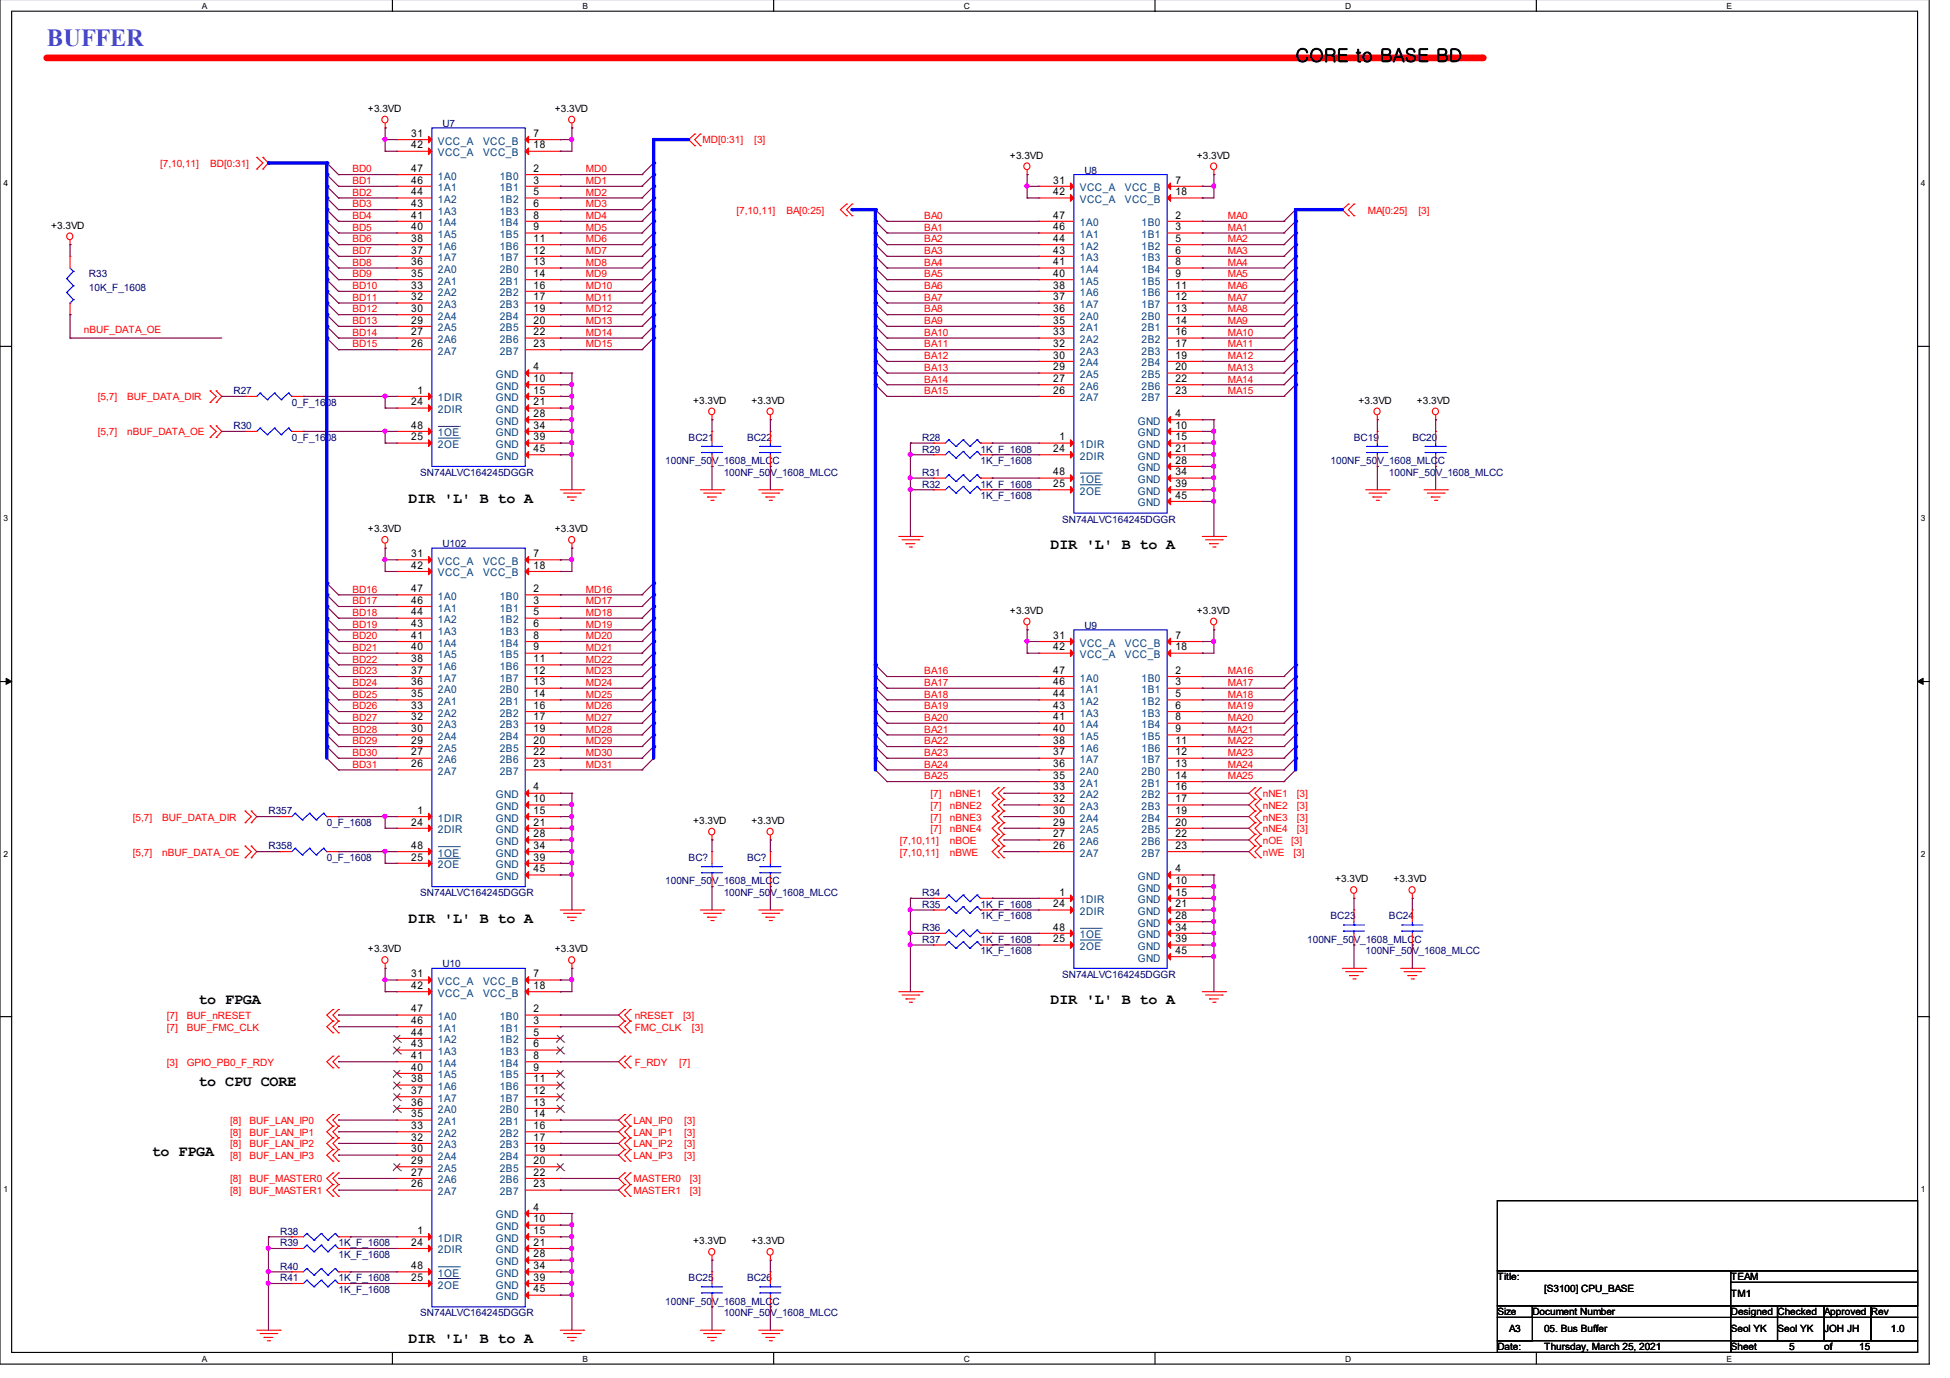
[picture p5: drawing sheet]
<svg xmlns="http://www.w3.org/2000/svg" width="297mm" height="210mm" viewBox="0 0 297 210" stroke-linecap="round" stroke-linejoin="round" font-family="sans-serif">
<defs><g id="words">
<text font-size="3.7" fill="#8000ff" x="7.1" y="7">BUFFER</text>
<text font-size="2.8" x="197.4" y="9.4">CORE to BASE BD</text>
<g font-size="2.3">
<text x="62.2" y="76.6">DIR 'L' B to A</text>
<text x="160" y="83.7">DIR 'L' B to A</text>
<text x="62.2" y="140.6">DIR 'L' B to A</text>
<text x="30.2" y="153">to FPGA</text>
<text x="160" y="153">DIR 'L' B to A</text>
<text x="30.2" y="165.5">to CPU CORE</text>
<text x="23.1" y="176.1">to FPGA</text>
<text x="62.2" y="204.6">DIR 'L' B to A</text>
</g>
<g font-size="1.6">
<text x="62.7" y="20.8">31</text>
<text x="62.7" y="22.6">42</text>
<text x="81.3" y="20.8">7</text>
<text x="81.3" y="22.6">18</text>
<text x="62.7" y="29.7">44</text>
<text x="62.7" y="28">46</text>
<text x="62.7" y="26.2">47</text>
<text x="81.3" y="26.2">2</text>
<text x="81.3" y="28">3</text>
<text x="81.3" y="29.7">5</text>
<text x="160.4" y="28">31</text>
<text x="160.4" y="29.7">42</text>
<text x="179.1" y="28">7</text>
<text x="179.1" y="29.7">18</text>
<text x="62.7" y="35.1">40</text>
<text x="62.7" y="33.3">41</text>
<text x="62.7" y="31.5">43</text>
<text x="81.3" y="31.5">6</text>
<text x="81.3" y="33.3">8</text>
<text x="81.3" y="35.1">9</text>
<text x="160.4" y="35.1">46</text>
<text x="160.4" y="33.3">47</text>
<text x="179.1" y="33.3">2</text>
<text x="179.1" y="35.1">3</text>
<text x="62.7" y="40.4">36</text>
<text x="62.7" y="38.6">37</text>
<text x="62.7" y="36.8">38</text>
<text x="81.3" y="36.8">11</text>
<text x="81.3" y="38.6">12</text>
<text x="81.3" y="40.4">13</text>
<text x="160.4" y="40.4">41</text>
<text x="160.4" y="38.6">43</text>
<text x="160.4" y="36.8">44</text>
<text x="179.1" y="36.8">5</text>
<text x="179.1" y="38.6">6</text>
<text x="179.1" y="40.4">8</text>
<text x="62.7" y="47.5">30</text>
<text x="62.7" y="45.7">32</text>
<text x="62.7" y="44">33</text>
<text x="62.7" y="42.2">35</text>
<text x="81.3" y="42.2">14</text>
<text x="81.3" y="44">16</text>
<text x="81.3" y="45.7">17</text>
<text x="81.3" y="47.5">19</text>
<text x="160.4" y="47.5">36</text>
<text x="160.4" y="45.7">37</text>
<text x="160.4" y="44">38</text>
<text x="160.4" y="42.2">40</text>
<text x="179.1" y="42.2">9</text>
<text x="179.1" y="44">11</text>
<text x="179.1" y="45.7">12</text>
<text x="179.1" y="47.5">13</text>
<text x="62.7" y="52.8">26</text>
<text x="62.7" y="51.1">27</text>
<text x="62.7" y="49.3">29</text>
<text x="81.3" y="49.3">20</text>
<text x="81.3" y="51.1">22</text>
<text x="81.3" y="52.8">23</text>
<text x="160.4" y="52.8">32</text>
<text x="160.4" y="51.1">33</text>
<text x="160.4" y="49.3">35</text>
<text x="179.1" y="49.3">14</text>
<text x="179.1" y="51.1">16</text>
<text x="179.1" y="52.8">17</text>
<text x="63.6" y="60">1</text>
<text x="81.3" y="56.4">4</text>
<text x="81.3" y="58.2">10</text>
<text x="81.3" y="60">15</text>
<text x="160.4" y="60">26</text>
<text x="160.4" y="58.2">27</text>
<text x="160.4" y="56.4">29</text>
<text x="160.4" y="54.6">30</text>
<text x="179.1" y="54.6">19</text>
<text x="179.1" y="56.4">20</text>
<text x="179.1" y="58.2">22</text>
<text x="179.1" y="60">23</text>
<text x="62.7" y="61.7">24</text>
<text x="62.7" y="65.3">48</text>
<text x="81.3" y="61.7">21</text>
<text x="81.3" y="63.5">28</text>
<text x="81.3" y="65.3">34</text>
<text x="179.1" y="63.5">4</text>
<text x="179.1" y="65.3">10</text>
<text x="62.7" y="67.1">25</text>
<text x="81.3" y="67.1">39</text>
<text x="81.3" y="68.8">45</text>
<text x="160.4" y="68.8">24</text>
<text x="161.4" y="67.1">1</text>
<text x="179.1" y="67.1">15</text>
<text x="179.1" y="68.8">21</text>
<text x="179.1" y="70.6">28</text>
<text x="160.4" y="74.2">25</text>
<text x="160.4" y="72.4">48</text>
<text x="179.1" y="72.4">34</text>
<text x="179.1" y="74.2">39</text>
<text x="179.1" y="76">45</text>
<text x="62.7" y="84.9">31</text>
<text x="62.7" y="86.6">42</text>
<text x="81.3" y="84.9">7</text>
<text x="81.3" y="86.6">18</text>
<text x="62.7" y="95.5">43</text>
<text x="62.7" y="93.7">44</text>
<text x="62.7" y="92">46</text>
<text x="62.7" y="90.2">47</text>
<text x="81.3" y="90.2">2</text>
<text x="81.3" y="92">3</text>
<text x="81.3" y="93.7">5</text>
<text x="81.3" y="95.5">6</text>
<text x="62.7" y="100.9">38</text>
<text x="62.7" y="99.1">40</text>
<text x="62.7" y="97.3">41</text>
<text x="81.3" y="97.3">8</text>
<text x="81.3" y="99.1">9</text>
<text x="81.3" y="100.9">11</text>
<text x="160.4" y="97.3">31</text>
<text x="160.4" y="99.1">42</text>
<text x="179.1" y="97.3">7</text>
<text x="179.1" y="99.1">18</text>
<text x="62.7" y="108">33</text>
<text x="62.7" y="106.2">35</text>
<text x="62.7" y="104.4">36</text>
<text x="62.7" y="102.6">37</text>
<text x="81.3" y="102.6">12</text>
<text x="81.3" y="104.4">13</text>
<text x="81.3" y="106.2">14</text>
<text x="81.3" y="108">16</text>
<text x="160.4" y="108">43</text>
<text x="160.4" y="106.2">44</text>
<text x="160.4" y="104.4">46</text>
<text x="160.4" y="102.6">47</text>
<text x="179.1" y="102.6">2</text>
<text x="179.1" y="104.4">3</text>
<text x="179.1" y="106.2">5</text>
<text x="179.1" y="108">6</text>
<text x="62.7" y="113.3">29</text>
<text x="62.7" y="111.5">30</text>
<text x="62.7" y="109.7">32</text>
<text x="81.3" y="109.7">17</text>
<text x="81.3" y="111.5">19</text>
<text x="81.3" y="113.3">20</text>
<text x="160.4" y="113.3">38</text>
<text x="160.4" y="111.5">40</text>
<text x="160.4" y="109.7">41</text>
<text x="179.1" y="109.7">8</text>
<text x="179.1" y="111.5">9</text>
<text x="179.1" y="113.3">11</text>
<text x="62.7" y="116.9">26</text>
<text x="62.7" y="115.1">27</text>
<text x="81.3" y="115.1">22</text>
<text x="81.3" y="116.9">23</text>
<text x="160.4" y="118.6">35</text>
<text x="160.4" y="116.9">36</text>
<text x="160.4" y="115.1">37</text>
<text x="179.1" y="115.1">12</text>
<text x="179.1" y="116.9">13</text>
<text x="179.1" y="118.6">14</text>
<text x="62.7" y="125.7">24</text>
<text x="63.6" y="124">1</text>
<text x="81.3" y="120.4">4</text>
<text x="81.3" y="122.2">10</text>
<text x="81.3" y="124">15</text>
<text x="81.3" y="125.7">21</text>
<text x="160.4" y="125.7">29</text>
<text x="160.4" y="124">30</text>
<text x="160.4" y="122.2">32</text>
<text x="160.4" y="120.4">33</text>
<text x="179.1" y="120.4">16</text>
<text x="179.1" y="122.2">17</text>
<text x="179.1" y="124">19</text>
<text x="179.1" y="125.7">20</text>
<text x="62.7" y="131.1">25</text>
<text x="62.7" y="129.3">48</text>
<text x="81.3" y="127.5">28</text>
<text x="81.3" y="129.3">34</text>
<text x="81.3" y="131.1">39</text>
<text x="160.4" y="129.3">26</text>
<text x="160.4" y="127.5">27</text>
<text x="179.1" y="127.5">22</text>
<text x="179.1" y="129.3">23</text>
<text x="81.3" y="132.9">45</text>
<text x="161.4" y="136.4">1</text>
<text x="179.1" y="132.9">4</text>
<text x="179.1" y="134.6">10</text>
<text x="179.1" y="136.4">15</text>
<text x="160.4" y="138.2">24</text>
<text x="160.4" y="143.5">25</text>
<text x="160.4" y="141.7">48</text>
<text x="179.1" y="138.2">21</text>
<text x="179.1" y="140">28</text>
<text x="179.1" y="141.7">34</text>
<text x="179.1" y="143.5">39</text>
<text x="62.7" y="148.9">31</text>
<text x="81.3" y="148.9">7</text>
<text x="179.1" y="145.3">45</text>
<text x="62.7" y="150.6">42</text>
<text x="62.7" y="156">46</text>
<text x="62.7" y="154.2">47</text>
<text x="81.3" y="154.2">2</text>
<text x="81.3" y="156">3</text>
<text x="81.3" y="150.6">18</text>
<text x="62.7" y="161.3">41</text>
<text x="62.7" y="159.5">43</text>
<text x="62.7" y="157.7">44</text>
<text x="81.3" y="157.7">5</text>
<text x="81.3" y="159.5">6</text>
<text x="81.3" y="161.3">8</text>
<text x="62.7" y="166.6">37</text>
<text x="62.7" y="164.9">38</text>
<text x="62.7" y="163.1">40</text>
<text x="81.3" y="163.1">9</text>
<text x="81.3" y="164.9">11</text>
<text x="81.3" y="166.6">12</text>
<text x="62.7" y="173.8">32</text>
<text x="62.7" y="172">33</text>
<text x="62.7" y="170.2">35</text>
<text x="62.7" y="168.4">36</text>
<text x="81.3" y="168.4">13</text>
<text x="81.3" y="170.2">14</text>
<text x="81.3" y="172">16</text>
<text x="81.3" y="173.8">17</text>
<text x="62.7" y="179.1">27</text>
<text x="62.7" y="177.3">29</text>
<text x="62.7" y="175.5">30</text>
<text x="81.3" y="175.5">19</text>
<text x="81.3" y="177.3">20</text>
<text x="81.3" y="179.1">22</text>
<text x="62.7" y="180.9">26</text>
<text x="81.3" y="184.4">4</text>
<text x="81.3" y="180.9">23</text>
<text x="62.7" y="189.8">24</text>
<text x="63.6" y="188">1</text>
<text x="81.3" y="186.2">10</text>
<text x="81.3" y="188">15</text>
<text x="81.3" y="189.8">21</text>
<text x="81.3" y="191.5">28</text>
<text x="62.7" y="195.1">25</text>
<text x="62.7" y="193.3">48</text>
<text x="81.3" y="193.3">34</text>
<text x="81.3" y="195.1">39</text>
<text x="81.3" y="196.9">45</text>
</g>
<g font-size="1.6" fill="#004080">
<text x="66.7" y="22">VCC_A</text>
<text x="66.7" y="23.8">VCC_A</text>
<text x="73.6" y="22">VCC_B</text>
<text x="73.6" y="23.8">VCC_B</text>
<text x="66.7" y="29.1">1A1</text>
<text x="66.7" y="27.4">1A0</text>
<text x="76.1" y="27.4">1B0</text>
<text x="76.1" y="29.1">1B1</text>
<text x="164.5" y="29.1">VCC_A</text>
<text x="171.4" y="29.1">VCC_B</text>
<text x="66.7" y="34.5">1A4</text>
<text x="66.7" y="32.7">1A3</text>
<text x="66.7" y="30.9">1A2</text>
<text x="76.1" y="30.9">1B2</text>
<text x="76.1" y="32.7">1B3</text>
<text x="76.1" y="34.5">1B4</text>
<text x="164.5" y="30.9">VCC_A</text>
<text x="164.5" y="34.5">1A0</text>
<text x="171.4" y="30.9">VCC_B</text>
<text x="173.9" y="34.5">1B0</text>
<text x="66.7" y="41.6">2A0</text>
<text x="66.7" y="39.8">1A7</text>
<text x="66.7" y="38">1A6</text>
<text x="66.7" y="36.3">1A5</text>
<text x="76.1" y="36.3">1B5</text>
<text x="76.1" y="38">1B6</text>
<text x="76.1" y="39.8">1B7</text>
<text x="76.1" y="41.6">2B0</text>
<text x="164.5" y="41.6">1A4</text>
<text x="164.5" y="39.8">1A3</text>
<text x="164.5" y="38">1A2</text>
<text x="164.5" y="36.3">1A1</text>
<text x="173.9" y="36.3">1B1</text>
<text x="173.9" y="38">1B2</text>
<text x="173.9" y="39.8">1B3</text>
<text x="173.9" y="41.6">1B4</text>
<text x="66.7" y="46.9">2A3</text>
<text x="66.7" y="45.1">2A2</text>
<text x="66.7" y="43.4">2A1</text>
<text x="76.1" y="43.4">2B1</text>
<text x="76.1" y="45.1">2B2</text>
<text x="76.1" y="46.9">2B3</text>
<text x="164.5" y="46.9">1A7</text>
<text x="164.5" y="45.1">1A6</text>
<text x="164.5" y="43.4">1A5</text>
<text x="173.9" y="43.4">1B5</text>
<text x="173.9" y="45.1">1B6</text>
<text x="173.9" y="46.9">1B7</text>
<text x="66.7" y="52.3">2A6</text>
<text x="66.7" y="50.5">2A5</text>
<text x="66.7" y="48.7">2A4</text>
<text x="76.1" y="48.7">2B4</text>
<text x="76.1" y="50.5">2B5</text>
<text x="76.1" y="52.3">2B6</text>
<text x="164.5" y="52.3">2A2</text>
<text x="164.5" y="50.5">2A1</text>
<text x="164.5" y="48.7">2A0</text>
<text x="173.9" y="48.7">2B0</text>
<text x="173.9" y="50.5">2B1</text>
<text x="173.9" y="52.3">2B2</text>
<text x="66.7" y="54">2A7</text>
<text x="75.5" y="57.6">GND</text>
<text x="75.5" y="59.4">GND</text>
<text x="76.1" y="54">2B7</text>
<text x="164.5" y="59.4">2A6</text>
<text x="164.5" y="57.6">2A5</text>
<text x="164.5" y="55.8">2A4</text>
<text x="164.5" y="54">2A3</text>
<text x="173.9" y="54">2B3</text>
<text x="173.9" y="55.8">2B4</text>
<text x="173.9" y="57.6">2B5</text>
<text x="173.9" y="59.4">2B6</text>
<text x="66.7" y="61.1">1DIR</text>
<text x="66.7" y="62.9">2DIR</text>
<text x="75.5" y="61.1">GND</text>
<text x="75.5" y="62.9">GND</text>
<text x="75.5" y="64.7">GND</text>
<text x="164.5" y="61.1">2A7</text>
<text x="173.3" y="64.7">GND</text>
<text x="173.9" y="61.1">2B7</text>
<text x="66.7" y="68.3">2OE</text>
<text x="66.7" y="66.5">1OE</text>
<text x="75.5" y="66.5">GND</text>
<text x="75.5" y="68.3">GND</text>
<text x="75.5" y="70">GND</text>
<text x="164.5" y="68.3">1DIR</text>
<text x="164.5" y="70">2DIR</text>
<text x="173.3" y="66.5">GND</text>
<text x="173.3" y="68.3">GND</text>
<text x="173.3" y="70">GND</text>
<text x="173.3" y="71.8">GND</text>
<text x="164.5" y="75.4">2OE</text>
<text x="164.5" y="73.6">1OE</text>
<text x="173.3" y="73.6">GND</text>
<text x="173.3" y="75.4">GND</text>
<text x="173.3" y="77.1">GND</text>
<text x="66.7" y="86">VCC_A</text>
<text x="66.7" y="87.8">VCC_A</text>
<text x="73.6" y="86">VCC_B</text>
<text x="73.6" y="87.8">VCC_B</text>
<text x="66.7" y="94.9">1A2</text>
<text x="66.7" y="93.1">1A1</text>
<text x="66.7" y="91.4">1A0</text>
<text x="76.1" y="91.4">1B0</text>
<text x="76.1" y="93.1">1B1</text>
<text x="76.1" y="94.9">1B2</text>
<text x="66.7" y="100.3">1A5</text>
<text x="66.7" y="98.5">1A4</text>
<text x="66.7" y="96.7">1A3</text>
<text x="76.1" y="96.7">1B3</text>
<text x="76.1" y="98.5">1B4</text>
<text x="76.1" y="100.3">1B5</text>
<text x="164.5" y="98.5">VCC_A</text>
<text x="164.5" y="100.3">VCC_A</text>
<text x="171.4" y="98.5">VCC_B</text>
<text x="171.4" y="100.3">VCC_B</text>
<text x="66.7" y="107.4">2A1</text>
<text x="66.7" y="105.6">2A0</text>
<text x="66.7" y="103.8">1A7</text>
<text x="66.7" y="102">1A6</text>
<text x="76.1" y="102">1B6</text>
<text x="76.1" y="103.8">1B7</text>
<text x="76.1" y="105.6">2B0</text>
<text x="76.1" y="107.4">2B1</text>
<text x="164.5" y="107.4">1A2</text>
<text x="164.5" y="105.6">1A1</text>
<text x="164.5" y="103.8">1A0</text>
<text x="173.9" y="103.8">1B0</text>
<text x="173.9" y="105.6">1B1</text>
<text x="173.9" y="107.4">1B2</text>
<text x="66.7" y="112.7">2A4</text>
<text x="66.7" y="110.9">2A3</text>
<text x="66.7" y="109.1">2A2</text>
<text x="76.1" y="109.1">2B2</text>
<text x="76.1" y="110.9">2B3</text>
<text x="76.1" y="112.7">2B4</text>
<text x="164.5" y="112.7">1A5</text>
<text x="164.5" y="110.9">1A4</text>
<text x="164.5" y="109.1">1A3</text>
<text x="173.9" y="109.1">1B3</text>
<text x="173.9" y="110.9">1B4</text>
<text x="173.9" y="112.7">1B5</text>
<text x="66.7" y="118">2A7</text>
<text x="66.7" y="116.3">2A6</text>
<text x="66.7" y="114.5">2A5</text>
<text x="76.1" y="114.5">2B5</text>
<text x="76.1" y="116.3">2B6</text>
<text x="76.1" y="118">2B7</text>
<text x="164.5" y="119.8">2A1</text>
<text x="164.5" y="118">2A0</text>
<text x="164.5" y="116.3">1A7</text>
<text x="164.5" y="114.5">1A6</text>
<text x="173.9" y="114.5">1B6</text>
<text x="173.9" y="116.3">1B7</text>
<text x="173.9" y="118">2B0</text>
<text x="173.9" y="119.8">2B1</text>
<text x="66.7" y="125.2">1DIR</text>
<text x="75.5" y="121.6">GND</text>
<text x="75.5" y="123.4">GND</text>
<text x="75.5" y="125.2">GND</text>
<text x="164.5" y="125.2">2A4</text>
<text x="164.5" y="123.4">2A3</text>
<text x="164.5" y="121.6">2A2</text>
<text x="173.9" y="121.6">2B2</text>
<text x="173.9" y="123.4">2B3</text>
<text x="173.9" y="125.2">2B4</text>
<text x="66.7" y="126.9">2DIR</text>
<text x="66.7" y="130.5">1OE</text>
<text x="75.5" y="126.9">GND</text>
<text x="75.5" y="128.7">GND</text>
<text x="75.5" y="130.5">GND</text>
<text x="164.5" y="130.5">2A7</text>
<text x="164.5" y="128.7">2A6</text>
<text x="164.5" y="126.9">2A5</text>
<text x="173.9" y="126.9">2B5</text>
<text x="173.9" y="128.7">2B6</text>
<text x="173.9" y="130.5">2B7</text>
<text x="66.7" y="132.3">2OE</text>
<text x="75.5" y="132.3">GND</text>
<text x="75.5" y="134">GND</text>
<text x="164.5" y="137.6">1DIR</text>
<text x="173.3" y="134">GND</text>
<text x="173.3" y="135.8">GND</text>
<text x="173.3" y="137.6">GND</text>
<text x="164.5" y="139.4">2DIR</text>
<text x="164.5" y="142.9">1OE</text>
<text x="173.3" y="139.4">GND</text>
<text x="173.3" y="141.2">GND</text>
<text x="173.3" y="142.9">GND</text>
<text x="164.5" y="144.7">2OE</text>
<text x="173.3" y="144.7">GND</text>
<text x="173.3" y="146.5">GND</text>
<text x="66.7" y="150">VCC_A</text>
<text x="66.7" y="151.8">VCC_A</text>
<text x="66.7" y="155.4">1A0</text>
<text x="73.6" y="150">VCC_B</text>
<text x="73.6" y="151.8">VCC_B</text>
<text x="76.1" y="155.4">1B0</text>
<text x="66.7" y="160.7">1A3</text>
<text x="66.7" y="158.9">1A2</text>
<text x="66.7" y="157.2">1A1</text>
<text x="76.1" y="157.2">1B1</text>
<text x="76.1" y="158.9">1B2</text>
<text x="76.1" y="160.7">1B3</text>
<text x="66.7" y="167.8">1A7</text>
<text x="66.7" y="166">1A6</text>
<text x="66.7" y="164.3">1A5</text>
<text x="66.7" y="162.5">1A4</text>
<text x="76.1" y="162.5">1B4</text>
<text x="76.1" y="164.3">1B5</text>
<text x="76.1" y="166">1B6</text>
<text x="76.1" y="167.8">1B7</text>
<text x="66.7" y="173.2">2A2</text>
<text x="66.7" y="171.4">2A1</text>
<text x="66.7" y="169.6">2A0</text>
<text x="76.1" y="169.6">2B0</text>
<text x="76.1" y="171.4">2B1</text>
<text x="76.1" y="173.2">2B2</text>
<text x="66.7" y="178.5">2A5</text>
<text x="66.7" y="176.7">2A4</text>
<text x="66.7" y="174.9">2A3</text>
<text x="76.1" y="174.9">2B3</text>
<text x="76.1" y="176.7">2B4</text>
<text x="76.1" y="178.5">2B5</text>
<text x="66.7" y="182">2A7</text>
<text x="66.7" y="180.3">2A6</text>
<text x="75.5" y="185.6">GND</text>
<text x="76.1" y="180.3">2B6</text>
<text x="76.1" y="182">2B7</text>
<text x="66.7" y="189.2">1DIR</text>
<text x="66.7" y="190.9">2DIR</text>
<text x="75.5" y="187.4">GND</text>
<text x="75.5" y="189.2">GND</text>
<text x="75.5" y="190.9">GND</text>
<text x="66.7" y="196.3">2OE</text>
<text x="66.7" y="194.5">1OE</text>
<text x="75.5" y="192.7">GND</text>
<text x="75.5" y="194.5">GND</text>
<text x="75.5" y="196.3">GND</text>
<text x="75.5" y="198">GND</text>
</g>
<g font-size="1.5">
<text x="56" y="17">+3.3VD</text>
<text x="84.5" y="17">+3.3VD</text>
<text x="153.8" y="24.1">+3.3VD</text>
<text x="182.3" y="24.1">+3.3VD</text>
<text x="7.8" y="34.8">+3.3VD</text>
<text x="105.6" y="61.5">+3.3VD</text>
<text x="114.5" y="61.5">+3.3VD</text>
<text x="206.9" y="61.5">+3.3VD</text>
<text x="215.8" y="61.5">+3.3VD</text>
<text x="56" y="81">+3.3VD</text>
<text x="84.5" y="81">+3.3VD</text>
<text x="153.8" y="93.5">+3.3VD</text>
<text x="182.3" y="93.5">+3.3VD</text>
<text x="105.6" y="125.5">+3.3VD</text>
<text x="114.5" y="125.5">+3.3VD</text>
<text x="203.4" y="134.4">+3.3VD</text>
<text x="212.3" y="134.4">+3.3VD</text>
<text x="56" y="145">+3.3VD</text>
<text x="84.5" y="145">+3.3VD</text>
<text x="105.6" y="189.5">+3.3VD</text>
<text x="114.5" y="189.5">+3.3VD</text>
<text x="228.1" y="195">Title:</text>
<text x="235.2" y="196.8">[S3100] CPU_BASE</text>
<text x="263.7" y="195">TEAM</text>
<text x="263.7" y="197.6">TM1</text>
<text x="228.1" y="200.3">Size</text>
<text x="229.9" y="203">A3</text>
<text x="233.4" y="200.3">Document Number</text>
<text x="235.2" y="203">05. Bus Buffer</text>
<text x="263.7" y="200.3">Designed Checked</text>
<text x="263.7" y="203">Seol YK</text>
<text x="270.8" y="203">Seol YK</text>
<text x="277.9" y="200.3">Approved Rev</text>
<text x="277.9" y="203">JOH JH</text>
<text x="288" y="203">1.0</text>
<text x="228.1" y="205.7">Date:</text>
<text x="235.2" y="205.7">Thursday, March 25, 2021</text>
<text x="263.7" y="205.7">Sheet</text>
<text x="272.5" y="205.7">5</text>
<text x="277.9" y="205.7">of</text>
<text x="283.2" y="205.7">15</text>
</g>
<g font-size="1.5" fill="#000080">
<text x="67.4" y="19.3">U7</text>
<text x="165.2" y="26.4">U8</text>
<text x="13.5" y="42.3">R33</text>
<text x="13.5" y="44.4">10K_F_1608</text>
<text x="35.6" y="65.4">R30</text>
<text x="35.6" y="60">R27</text>
<text x="44.4" y="61.8">0_F_1608</text>
<text x="44.4" y="67.2">0_F_1608</text>
<text x="101.3" y="70.7">100NF_50V_1608_MLCC</text>
<text x="104.9" y="67.2">BC21</text>
<text x="113.8" y="67.2">BC22</text>
<text x="140.5" y="68.9">R29</text>
<text x="140.5" y="67.2">R28</text>
<text x="149.4" y="70.7">1K_F_1608</text>
<text x="149.4" y="68.9">1K_F_1608</text>
<text x="202.7" y="70.7">100NF_50V_1608_MLCC</text>
<text x="206.2" y="67.2">BC19</text>
<text x="215.1" y="67.2">BC20</text>
<text x="64" y="72.5">SN74ALVC164245DGGR</text>
<text x="110.2" y="72.5">100NF_50V_1608_MLCC</text>
<text x="140.5" y="74.3">R32</text>
<text x="140.5" y="72.5">R31</text>
<text x="149.4" y="76">1K_F_1608</text>
<text x="149.4" y="74.3">1K_F_1608</text>
<text x="211.6" y="72.5">100NF_50V_1608_MLCC</text>
<text x="67.4" y="83.3">U102</text>
<text x="161.8" y="79.6">SN74ALVC164245DGGR</text>
<text x="165.2" y="95.8">U9</text>
<text x="40.9" y="124.1">R357</text>
<text x="49.8" y="125.8">0_F_1608</text>
<text x="40.9" y="129.4">R358</text>
<text x="49.8" y="131.2">0_F_1608</text>
<text x="104.9" y="131.2">BC?</text>
<text x="113.8" y="131.2">BC?</text>
<text x="64" y="136.5">SN74ALVC164245DGGR</text>
<text x="101.3" y="134.7">100NF_50V_1608_MLCC</text>
<text x="110.2" y="136.5">100NF_50V_1608_MLCC</text>
<text x="140.5" y="136.5">R34</text>
<text x="140.5" y="143.6">R37</text>
<text x="140.5" y="141.8">R36</text>
<text x="140.5" y="138.3">R35</text>
<text x="149.4" y="143.6">1K_F_1608</text>
<text x="149.4" y="140.1">1K_F_1608</text>
<text x="149.4" y="138.3">1K_F_1608</text>
<text x="199.1" y="143.6">100NF_50V_1608_MLCC</text>
<text x="202.7" y="140.1">BC23</text>
<text x="211.6" y="140.1">BC24</text>
<text x="67.4" y="147.3">U10</text>
<text x="149.4" y="145.4">1K_F_1608</text>
<text x="161.8" y="148.9">SN74ALVC164245DGGR</text>
<text x="208" y="145.4">100NF_50V_1608_MLCC</text>
<text x="42.7" y="188.1">R38</text>
<text x="42.7" y="189.8">R39</text>
<text x="51.6" y="189.8">1K_F_1608</text>
<text x="51.6" y="191.6">1K_F_1608</text>
<text x="42.7" y="195.2">R41</text>
<text x="42.7" y="193.4">R40</text>
<text x="51.6" y="196.9">1K_F_1608</text>
<text x="51.6" y="195.2">1K_F_1608</text>
<text x="104.9" y="195.2">BC25</text>
<text x="113.8" y="195.2">BC26</text>
<text x="64" y="200.5">SN74ALVC164245DGGR</text>
<text x="101.3" y="198.7">100NF_50V_1608_MLCC</text>
<text x="110.2" y="200.5">100NF_50V_1608_MLCC</text>
</g>
<g font-size="1.5" fill="#f00">
<text x="107" y="21.9">MD[0:31]</text>
<text x="114.9" y="21.9">[3]</text>
<text x="24.4" y="25.4">[7,10,11]</text>
<text x="32" y="25.4">BD[0:31]</text>
<text x="53.7" y="28">BD1</text>
<text x="53.7" y="29.8">BD2</text>
<text x="53.7" y="26.3">BD0</text>
<text x="89.2" y="26.3">MD0</text>
<text x="89.2" y="28">MD1</text>
<text x="89.2" y="29.8">MD2</text>
<text x="53.7" y="31.6">BD3</text>
<text x="53.7" y="35.2">BD5</text>
<text x="53.7" y="33.4">BD4</text>
<text x="89.2" y="33.4">MD4</text>
<text x="89.2" y="35.2">MD5</text>
<text x="89.2" y="31.6">MD3</text>
<text x="112.2" y="32.5">[7,10,11]</text>
<text x="119.8" y="32.5">BA[0:25]</text>
<text x="140.8" y="35.2">BA1</text>
<text x="140.8" y="33.4">BA0</text>
<text x="187" y="35.2">MA1</text>
<text x="187" y="33.4">MA0</text>
<text x="208.4" y="32.5">MA[0:25]</text>
<text x="216.1" y="32.5">[3]</text>
<text x="53.7" y="40.5">BD8</text>
<text x="53.7" y="36.9">BD6</text>
<text x="53.7" y="38.7">BD7</text>
<text x="89.2" y="40.5">MD8</text>
<text x="89.2" y="36.9">MD6</text>
<text x="89.2" y="38.7">MD7</text>
<text x="140.8" y="36.9">BA2</text>
<text x="140.8" y="40.5">BA4</text>
<text x="140.8" y="38.7">BA3</text>
<text x="187" y="38.7">MA3</text>
<text x="187" y="36.9">MA2</text>
<text x="187" y="40.5">MA4</text>
<text x="53.7" y="47.6">BD12</text>
<text x="53.7" y="45.8">BD11</text>
<text x="53.7" y="44">BD10</text>
<text x="53.7" y="42.3">BD9</text>
<text x="89.2" y="47.6">MD12</text>
<text x="89.2" y="42.3">MD9</text>
<text x="89.2" y="45.8">MD11</text>
<text x="89.2" y="44">MD10</text>
<text x="140.8" y="45.8">BA7</text>
<text x="140.8" y="44">BA6</text>
<text x="140.8" y="42.3">BA5</text>
<text x="140.8" y="47.6">BA8</text>
<text x="187" y="44">MA6</text>
<text x="187" y="42.3">MA5</text>
<text x="187" y="47.6">MA8</text>
<text x="187" y="45.8">MA7</text>
<text x="12.8" y="50.7">nBUF_DATA_OE</text>
<text x="53.7" y="49.4">BD13</text>
<text x="53.7" y="51.2">BD14</text>
<text x="53.7" y="52.9">BD15</text>
<text x="89.2" y="52.9">MD15</text>
<text x="89.2" y="51.2">MD14</text>
<text x="89.2" y="49.4">MD13</text>
<text x="140.8" y="49.4">BA9</text>
<text x="140.8" y="52.9">BA11</text>
<text x="140.8" y="51.2">BA10</text>
<text x="187" y="49.4">MA9</text>
<text x="187" y="51.2">MA10</text>
<text x="187" y="52.9">MA11</text>
<text x="140.8" y="54.7">BA12</text>
<text x="140.8" y="56.5">BA13</text>
<text x="140.8" y="58.3">BA14</text>
<text x="187" y="54.7">MA12</text>
<text x="187" y="56.5">MA13</text>
<text x="187" y="58.3">MA14</text>
<text x="14.9" y="61">[5,7]</text>
<text x="19.4" y="61">BUF_DATA_DIR</text>
<text x="140.8" y="60">BA15</text>
<text x="187" y="60">MA15</text>
<text x="14.9" y="66.3">[5,7]</text>
<text x="19.4" y="66.3">nBUF_DATA_OE</text>
<text x="53.7" y="90.3">BD16</text>
<text x="53.7" y="92">BD17</text>
<text x="53.7" y="93.8">BD18</text>
<text x="53.7" y="95.6">BD19</text>
<text x="89.2" y="90.3">MD16</text>
<text x="89.2" y="92">MD17</text>
<text x="89.2" y="93.8">MD18</text>
<text x="89.2" y="95.6">MD19</text>
<text x="53.7" y="97.4">BD20</text>
<text x="53.7" y="99.2">BD21</text>
<text x="53.7" y="100.9">BD22</text>
<text x="89.2" y="97.4">MD20</text>
<text x="89.2" y="99.2">MD21</text>
<text x="89.2" y="100.9">MD22</text>
<text x="53.7" y="102.7">BD23</text>
<text x="53.7" y="104.5">BD24</text>
<text x="53.7" y="106.3">BD25</text>
<text x="89.2" y="102.7">MD23</text>
<text x="89.2" y="104.5">MD24</text>
<text x="89.2" y="106.3">MD25</text>
<text x="140.8" y="106.3">BA18</text>
<text x="140.8" y="104.5">BA17</text>
<text x="140.8" y="102.7">BA16</text>
<text x="187" y="104.5">MA17</text>
<text x="187" y="106.3">MA18</text>
<text x="187" y="102.7">MA16</text>
<text x="53.7" y="108">BD26</text>
<text x="53.7" y="109.8">BD27</text>
<text x="53.7" y="111.6">BD28</text>
<text x="53.7" y="113.4">BD29</text>
<text x="89.2" y="108">MD26</text>
<text x="89.2" y="109.8">MD27</text>
<text x="89.2" y="111.6">MD28</text>
<text x="89.2" y="113.4">MD29</text>
<text x="140.8" y="109.8">BA20</text>
<text x="140.8" y="113.4">BA22</text>
<text x="140.8" y="111.6">BA21</text>
<text x="140.8" y="108">BA19</text>
<text x="187" y="113.4">MA22</text>
<text x="187" y="111.6">MA21</text>
<text x="187" y="108">MA19</text>
<text x="187" y="109.8">MA20</text>
<text x="53.7" y="115.2">BD30</text>
<text x="53.7" y="116.9">BD31</text>
<text x="89.2" y="115.2">MD30</text>
<text x="89.2" y="116.9">MD31</text>
<text x="140.8" y="115.2">BA23</text>
<text x="140.8" y="118.7">BA25</text>
<text x="140.8" y="116.9">BA24</text>
<text x="187" y="118.7">MA25</text>
<text x="187" y="115.2">MA23</text>
<text x="187" y="116.9">MA24</text>
<text x="20.2" y="125">[5,7]</text>
<text x="24.7" y="125">BUF_DATA_DIR</text>
<text x="141.7" y="121.4">[7]</text>
<text x="141.7" y="123.2">[7]</text>
<text x="141.7" y="125">[7]</text>
<text x="144.7" y="121.4">nBNE1</text>
<text x="144.7" y="123.2">nBNE2</text>
<text x="144.7" y="125">nBNE3</text>
<text x="192.4" y="121.4">nNE1</text>
<text x="192.4" y="123.2">nNE2</text>
<text x="192.4" y="125">nNE3</text>
<text x="197.5" y="121.4">[3]</text>
<text x="197.5" y="123.2">[3]</text>
<text x="197.5" y="125">[3]</text>
<text x="20.2" y="130.3">[5,7]</text>
<text x="24.7" y="130.3">nBUF_DATA_OE</text>
<text x="137.1" y="128.5">[7,10,11]</text>
<text x="137.1" y="130.3">[7,10,11]</text>
<text x="141.7" y="126.8">[7]</text>
<text x="144.7" y="126.8">nBNE4</text>
<text x="144.7" y="128.5">nBOE</text>
<text x="144.7" y="130.3">nBWE</text>
<text x="192.4" y="128.5">nOE</text>
<text x="192.4" y="130.3">nWE</text>
<text x="192.4" y="126.8">nNE4</text>
<text x="196.7" y="128.5">[3]</text>
<text x="197" y="130.3">[3]</text>
<text x="197.5" y="126.8">[3]</text>
<text x="25.4" y="155.2">[7]</text>
<text x="28.4" y="155.2">BUF_nRESET</text>
<text x="96.7" y="155.2">nRESET</text>
<text x="104.1" y="155.2">[3]</text>
<text x="25.4" y="157">[7]</text>
<text x="28.4" y="157">BUF_FMC_CLK</text>
<text x="96.7" y="157">FMC_CLK</text>
<text x="105.4" y="157">[3]</text>
<text x="25.4" y="162.3">[3]</text>
<text x="28.4" y="162.3">GPIO_PB0_F_RDY</text>
<text x="96.7" y="162.3">F_RDY</text>
<text x="103.5" y="162.3">[7]</text>
<text x="35.1" y="171.2">[8]</text>
<text x="35.1" y="173">[8]</text>
<text x="38" y="171.2">BUF_LAN_IP0</text>
<text x="38" y="173">BUF_LAN_IP1</text>
<text x="96.5" y="173">LAN_IP1</text>
<text x="96.5" y="171.2">LAN_IP0</text>
<text x="104.2" y="173">[3]</text>
<text x="104.2" y="171.2">[3]</text>
<text x="35.1" y="174.8">[8]</text>
<text x="35.1" y="176.5">[8]</text>
<text x="38" y="174.8">BUF_LAN_IP2</text>
<text x="38" y="176.5">BUF_LAN_IP3</text>
<text x="96.5" y="176.5">LAN_IP3</text>
<text x="96.5" y="174.8">LAN_IP2</text>
<text x="104.2" y="176.5">[3]</text>
<text x="104.2" y="174.8">[3]</text>
<text x="35.1" y="180.1">[8]</text>
<text x="35.1" y="181.9">[8]</text>
<text x="38" y="180.1">BUF_MASTER0</text>
<text x="38" y="181.9">BUF_MASTER1</text>
<text x="96.5" y="180.1">MASTER0</text>
<text x="96.5" y="181.9">MASTER1</text>
<text x="105.1" y="180.1">[3]</text>
<text x="105.1" y="181.9">[3]</text>
</g>
<g font-size="1.3">
<text x="30.7" y="1.4">A</text>
<text x="88.7" y="1.4">B</text>
<text x="146.8" y="1.4">C</text>
<text x="204.9" y="1.4">D</text>
<text x="263" y="1.4">E</text>
<text x=".5" y="28.4">4</text>
<text x="292.6" y="28.4">4</text>
<text x=".5" y="79.4">3</text>
<text x="292.6" y="79.4">3</text>
<text x=".5" y="130.5">2</text>
<text x="292.6" y="130.5">2</text>
<text x=".5" y="181.5">1</text>
<text x="292.6" y="181.5">1</text>
<text x="30.7" y="207.4">A</text>
<text x="88.7" y="207.4">B</text>
<text x="146.8" y="207.4">C</text>
<text x="204.9" y="207.4">D</text>
<text x="263" y="207.4">E</text>
</g>
</g></defs>
<path d="M0 -.1v207.9h293.9v-207.9M1.8 1.7h290.3v204.3h-290.3z" fill="none" stroke="#000" stroke-width=".17"/>
<g fill="#fff">
<path d="M30.7 .2h.7v1.3h-.7z"/>
<path d="M30.7 206.3h.7v1.3h-.7z"/>
</g>
<path d="M59.8 -.1v1.8M59.8 206v1.8" fill="none" stroke="#000" stroke-width=".17"/>
<g fill="#fff">
<path d="M88.7 .2h.8v1.3h-.8z"/>
<path d="M88.7 206.3h.8v1.3h-.8z"/>
</g>
<path d="M117.9 -.1v1.8M117.9 206v1.8" fill="none" stroke="#000" stroke-width=".17"/>
<g fill="#fff">
<path d="M146.8 .2h.9v1.3h-.9z"/>
<path d="M146.8 206.3h.9v1.3h-.9z"/>
</g>
<path d="M175.9 -.1v1.8M175.9 206v1.8" fill="none" stroke="#000" stroke-width=".17"/>
<g fill="#fff">
<path d="M204.9 .2h.8v1.3h-.8z"/>
<path d="M204.9 206.3h.8v1.3h-.8z"/>
</g>
<path d="M234 -.1v1.8M234 206v1.8" fill="none" stroke="#000" stroke-width=".17"/>
<g fill="#fff">
<path d="M263 .2h.7v1.3h-.7z"/>
<path d="M263 206.3h.7v1.3h-.7z"/>
<path d="M.5 27.2h.6v1.3h-.6z"/>
<path d="M292.6 27.2h.6v1.3h-.6z"/>
<path d="M.5 78.2h.6v1.4h-.6z"/>
<path d="M292.6 78.2h.6v1.4h-.6z"/>
</g>
<path d="M0 52.8h1.8M292.1 52.8h1.8" fill="none" stroke="#000" stroke-width=".17"/>
<g fill="#fff">
<path d="M.5 129.3h.6v1.4h-.6z"/>
<path d="M292.6 129.3h.6v1.4h-.6z"/>
</g>
<path d="M0 103.8h1.8M292.1 103.8h1.8" fill="none" stroke="#000" stroke-width=".17"/>
<path d="M.9 103.3l.9 .5-.9 .4zM292.1 103.8l.8-.5v.9z" fill="#000" stroke="#000" stroke-width=".15"/>
<g fill="#fff">
<path d="M.5 180.4h.6v1.3h-.6z"/>
<path d="M292.6 180.4h.6v1.3h-.6z"/>
</g>
<path d="M0 154.9h1.8M292.1 154.9h1.8" fill="none" stroke="#000" stroke-width=".17"/>
<path d="M7.1 8.8h218.7" fill="none" stroke="#f00" stroke-width="1"/>
<circle cx="225.8" cy="8.8" r=".51" fill="#f00"/>
<g fill="none" stroke="#f00" stroke-width=".17">
<path d="M58.7 19.5h.1M58.7 18.8v.7M87.1 19.5h.1M87.1 18.8v.7M10.7 37.3h.1M10.7 39h.1M10.7 36.6v.7M10.7 39v1.8M39.1 24h.1M39.1 25.8h.1M39.1 24l.9 .8-.9 1M40 25.8h.1"/>
<path d="M40 24h.1M40 24l.9 .8-.9 1M60.5 21.3h.1M60.5 39h.1M60.5 37.3h.1M60.5 35.5h.1M60.5 33.7h.1M60.5 23h.1M60.5 31.9h.1M60.5 30.2h.1M60.5 28.4h.1M60.5 26.6h.1"/>
<path d="M60.5 33.7h5.3M60.5 35.5h5.3M60.5 37.3h5.3M60.5 39h5.3M60.5 28.4h5.3M60.5 30.2h5.3M60.5 26.6h5.3M60.5 31.9h5.3M60.5 21.3h5.3M60.5 23h5.3M80 33.7h5.3M80 35.5h5.3"/>
<path d="M80 37.3h5.3M80 39h5.3M80 28.4h5.3M80 30.2h5.3M80 26.6h5.3M80 31.9h5.3M80 21.3h5.3M80 23h5.3M85.3 26.6h.1M85.3 28.4h.1M85.3 30.2h.1M85.3 31.9h.1"/>
<path d="M85.3 21.3h.1M85.3 33.7h.1M85.3 35.5h.1M85.3 37.3h.1M85.3 39h.1M85.3 23h.1M105.8 20.4h.1M105.8 22.2h.1M105.8 20.4l-.9 .9 .9 .9M106.7 22.2h.1M106.7 20.4h.1M106.7 20.4l-.9 .9 .9 .9"/>
<path d="M128.9 31.1h.1M128.9 32.9h.1M128.9 31.1l-.9 .8 .9 1M129.8 31.1h.1M129.8 32.9h.1M129.8 31.1l-.9 .8 .9 1M156.5 26.6h.1M156.5 25.9v.7M158.2 28.4h.1M158.2 30.2h.1M158.2 39h.1M158.2 37.3h.1"/>
<path d="M158.2 35.5h.1M158.2 33.7h.1M158.2 33.7h5.4M158.2 35.5h5.4M158.2 37.3h5.4M158.2 39h5.4M158.2 28.4h5.4M158.2 30.2h5.4M177.8 33.7h5.3M177.8 35.5h5.3M177.8 37.3h5.3M177.8 39h5.3"/>
<path d="M177.8 28.4h5.3M177.8 30.2h5.3M183.1 33.7h.1M183.1 35.5h.1M183.1 37.3h.1M183.1 39h.1M183.1 28.4h.1M183.1 30.2h.1M184.9 26.6h.1M184.9 25.9v.7M205.4 31.1h.1M205.4 32.9h.1"/>
<path d="M205.4 31.1l-.9 .8 .9 1M206.2 32.9h.1M206.2 31.1h.1M206.2 31.1l-.8 .8 .8 1M10.7 47.9h.1M10.7 46.2v1.7M32 59.5h.1M32 59.5l.9 .9-.9 .9M32.9 59.5h.1M32.9 59.5l.9 .9-.9 .9M60.5 53.3h.1M60.5 51.5h.1"/>
<path d="M60.5 49.7h.1M60.5 47.9h.1M60.5 46.2h.1M60.5 44.4h.1M60.5 42.6h.1M60.5 40.8h.1M60.5 40.8h5.3M60.5 42.6h5.3M60.5 44.4h5.3M60.5 46.2h5.3M60.5 47.9h5.3M60.5 49.7h5.3"/>
<path d="M60.5 51.5h5.3M60.5 53.3h5.3M80 40.8h5.3M80 42.6h5.3M80 44.4h5.3M80 46.2h5.3M80 47.9h5.3M80 49.7h5.3M80 51.5h5.3M80 53.3h5.3M80 56.8h5.3M80 58.6h5.3"/>
<path d="M85.3 56.8h.1M85.3 58.6h.1M85.3 40.8h.1M85.3 42.6h.1M85.3 44.4h.1M85.3 46.2h.1M85.3 47.9h.1M85.3 49.7h.1M85.3 51.5h.1M85.3 53.3h.1M158.2 58.6h.1M158.2 56.8h.1"/>
<path d="M158.2 55h.1M158.2 53.3h.1M158.2 51.5h.1M158.2 49.7h.1M158.2 47.9h.1M158.2 46.2h.1M158.2 44.4h.1M158.2 42.6h.1M158.2 40.8h.1M158.2 40.8h5.4M158.2 42.6h5.4M158.2 44.4h5.4"/>
<path d="M158.2 46.2h5.4M158.2 47.9h5.4M158.2 49.7h5.4M158.2 51.5h5.4M158.2 53.3h5.4M158.2 55h5.4M158.2 56.8h5.4M158.2 58.6h5.4M177.8 40.8h5.3M177.8 42.6h5.3M177.8 44.4h5.3M177.8 46.2h5.3"/>
<path d="M177.8 47.9h5.3M177.8 49.7h5.3M177.8 51.5h5.3M177.8 53.3h5.3M177.8 55h5.3M177.8 56.8h5.3M177.8 58.6h5.3M183.1 40.8h.1M183.1 42.6h.1M183.1 44.4h.1M183.1 46.2h.1M183.1 47.9h.1"/>
<path d="M183.1 49.7h.1M183.1 51.5h.1M183.1 53.3h.1M183.1 55h.1M183.1 56.8h.1M183.1 58.6h.1M32 61.3h.1M32 66.6h.1M32 64.9h.1M32 64.9l.9 .8-.9 .9M32.9 61.3h.1M32.9 64.9h.1"/>
<path d="M32.9 66.6h.1M32.9 64.9l.9 .8-.9 .9M37.3 65.7h.1M37.3 60.4h.1M37.3 65.7h1.8M37.3 60.4h1.8M44.4 65.7h1.8M44.4 60.4h1.8M46.2 65.7h.1M46.2 60.4h.1M60.5 60.4h.1M60.5 62.2h.1"/>
<path d="M60.5 67.5h.1M60.5 65.7h.1M60.5 65.7h5.3M60.5 67.5h5.3M60.5 60.4h5.3M60.5 62.2h5.3M80 65.7h5.3M80 69.3h5.3M80 67.5h5.3M80 63.9h5.3M80 60.4h5.3M80 62.2h5.3"/>
<path d="M85.3 60.4h.1M85.3 62.2h.1M85.3 63.9h.1M85.3 65.7h.1M85.3 67.5h.1M85.3 69.3h.1M85.3 74.6h3.6M85.9 75.1h2.5M86.4 75.7h.1M86.4 75.7h1.4M87 76.2h.3M87.3 76.2h.1"/>
<path d="M88.4 75.1h.1M88.9 74.6h.1M106.7 74.6h3.5M107.2 75.1h2.5M107.8 75.7h.1M107.8 75.7h1.3M108.3 76.2h.3M108.5 63.9h.1M108.5 71h.1M108.5 65.7h.1M108.5 63.3v.6M108.5 65.7v1.8"/>
<path d="M108.5 69.3v1.7M108.6 76.2h.1M109.7 75.1h.1M110.2 74.6h.1M115.6 74.6h3.5M116.1 75.1h2.5M116.7 75.7h.1M116.7 75.7h1.3M117.2 76.2h.3M117.3 63.9h.1M117.3 71h.1M117.3 65.7h.1"/>
<path d="M117.3 63.3v.6M117.3 65.7v1.8M117.3 69.3v1.7M117.5 76.2h.1M118.6 75.1h.1M119.1 74.6h.1M142.2 74.6h.1M142.2 72.8h.1M142.2 69.3h.1M142.2 67.5h.1M142.2 74.6h1.8M142.2 72.8h1.8"/>
<path d="M142.2 69.3h1.8M142.2 67.5h1.8M149.4 74.6h1.7M149.4 72.8h1.7M149.4 69.3h1.7M149.4 67.5h1.7M151.1 74.6h.1M151.1 72.8h.1M151.1 69.3h.1M151.1 67.5h.1M158.2 67.5h.1M158.2 69.3h.1"/>
<path d="M158.2 74.6h.1M158.2 60.4h.1M158.2 72.8h.1M158.2 74.6h5.4M158.2 72.8h5.4M158.2 69.3h5.4M158.2 67.5h5.4M158.2 60.4h5.4M177.8 74.6h5.3M177.8 65.7h5.3M177.8 72.8h5.3M177.8 69.3h5.3"/>
<path d="M177.8 67.5h5.3M177.8 63.9h5.3M177.8 60.4h5.3M177.8 71h5.3M177.8 76.4h5.3M183.1 63.9h.1M183.1 65.7h.1M183.1 67.5h.1M183.1 69.3h.1M183.1 60.4h.1M183.1 71h.1M183.1 72.8h.1"/>
<path d="M183.1 74.6h.1M183.1 76.4h.1M208 74.6h3.6M208.5 75.1h2.6M209.1 75.7h.1M209.1 75.7h1.4M209.6 76.2h.4M209.8 63.9h.1M209.8 71h.1M209.8 65.7h.1M209.8 63.3v.6M209.8 65.7v1.8"/>
<path d="M209.8 69.3v1.7M210 76.2h.1M211.1 75.1h.1M211.6 74.6h.1M216.9 74.6h3.6M217.4 75.1h2.6M218 75.7h.1M218 75.7h1.4M218.5 76.2h.4M218.7 63.9h.1M218.7 71h.1M218.7 65.7h.1"/>
<path d="M218.7 63.3v.6M218.7 65.7v1.8M218.7 69.3v1.7M218.9 76.2h.1M220 75.1h.1M220.5 74.6h.1M58.7 83.5h.1M58.7 82.8v.7M60.5 85.3h.1M60.5 99.5h.1M60.5 97.7h.1M60.5 87.1h.1"/>
<path d="M60.5 95.9h.1M60.5 94.2h.1M60.5 92.4h.1M60.5 90.6h.1M60.5 97.7h5.3M60.5 99.5h5.3M60.5 90.6h5.3M60.5 92.4h5.3M60.5 94.2h5.3M60.5 95.9h5.3M60.5 85.3h5.3M60.5 87.1h5.3"/>
<path d="M80 97.7h5.3M80 99.5h5.3M80 90.6h5.3M80 92.4h5.3M80 94.2h5.3M80 95.9h5.3M80 85.3h5.3M80 87.1h5.3M85.3 90.6h.1M85.3 92.4h.1M85.3 94.2h.1M85.3 95.9h.1"/>
<path d="M85.3 85.3h.1M85.3 97.7h.1M85.3 99.5h.1M85.3 87.1h.1M87.1 83.5h.1M87.1 82.8v.7M136.9 81.7h3.6M137.4 82.2h2.6M138 82.8h.1M138 82.8h1.4M138.5 83.3h.4M138.9 83.3h.1"/>
<path d="M140 82.2h.1M140.5 81.7h.1M156.5 95.9h.1M156.5 95.3v.6M158.2 97.7h.1M158.2 99.5h.1M158.2 97.7h5.4M158.2 99.5h5.4M177.8 97.7h5.3M177.8 99.5h5.3M183.1 97.7h.1M183.1 99.5h.1"/>
<path d="M183.1 81.7h3.6M183.6 82.2h2.6M184.2 82.8h.1M184.2 82.8h1.4M184.7 83.3h.4M184.9 95.9h.1M184.9 95.3v.6M185.1 83.3h.1M186.2 82.2h.1M186.7 81.7h.1M60.5 117.3h.1M60.5 115.5h.1"/>
<path d="M60.5 113.7h.1M60.5 111.9h.1M60.5 110.2h.1M60.5 108.4h.1M60.5 106.6h.1M60.5 104.8h.1M60.5 103.1h.1M60.5 101.3h.1M60.5 103.1h5.3M60.5 104.8h5.3M60.5 106.6h5.3M60.5 108.4h5.3"/>
<path d="M60.5 110.2h5.3M60.5 111.9h5.3M60.5 113.7h5.3M60.5 115.5h5.3M60.5 117.3h5.3M60.5 101.3h5.3M80 103.1h5.3M80 104.8h5.3M80 106.6h5.3M80 108.4h5.3M80 110.2h5.3M80 111.9h5.3"/>
<path d="M80 113.7h5.3M80 115.5h5.3M80 117.3h5.3M80 101.3h5.3M85.3 101.3h.1M85.3 103.1h.1M85.3 104.8h.1M85.3 106.6h.1M85.3 108.4h.1M85.3 110.2h.1M85.3 111.9h.1M85.3 113.7h.1"/>
<path d="M85.3 115.5h.1M85.3 117.3h.1M152.1 120h.1M152.1 120l-1 .8 1 1M152.9 120h.1M152.9 120l-.8 .8 .8 1M158.2 119.1h.1M158.2 117.3h.1M158.2 115.5h.1M158.2 113.7h.1M158.2 111.9h.1M158.2 110.2h.1"/>
<path d="M158.2 108.4h.1M158.2 106.6h.1M158.2 104.8h.1M158.2 103.1h.1M158.2 103.1h5.4M158.2 104.8h5.4M158.2 106.6h5.4M158.2 108.4h5.4M158.2 110.2h5.4M158.2 111.9h5.4M158.2 113.7h5.4M158.2 115.5h5.4"/>
<path d="M158.2 117.3h5.4M158.2 119.1h5.4M177.8 103.1h5.3M177.8 104.8h5.3M177.8 106.6h5.3M177.8 108.4h5.3M177.8 110.2h5.3M177.8 111.9h5.3M177.8 113.7h5.3M177.8 115.5h5.3M177.8 117.3h5.3M177.8 119.1h5.3"/>
<path d="M183.1 103.1h.1M183.1 104.8h.1M183.1 106.6h.1M183.1 108.4h.1M183.1 110.2h.1M183.1 111.9h.1M183.1 113.7h.1M183.1 115.5h.1M183.1 117.3h.1M183.1 119.1h.1M191.2 120h.1M191.2 120l-1 .8 1 1"/>
<path d="M192 120h.1M192 120l-.8 .8 .8 1M37.3 125.3h.1M37.3 123.5h.1M37.3 130.7h.1M37.3 128.9h.1M37.3 123.5l1 .9-1 .9M37.3 128.9l1 .8-1 1M38.3 123.5h.1M38.3 125.3h.1M38.3 128.9h.1M38.3 130.7h.1"/>
<path d="M38.3 123.5l.8 .9-.8 .9M38.3 128.9l.8 .8-.8 1M42.7 129.7h.1M42.7 124.4h.1M42.7 129.7h1.7M42.7 124.4h1.7M49.8 129.7h1.8M49.8 124.4h1.8M51.6 129.7h.1M51.6 124.4h.1M60.5 124.4h.1M60.5 126.2h.1"/>
<path d="M60.5 131.5h.1M60.5 129.7h.1M60.5 129.7h5.3M60.5 124.4h5.3M60.5 126.2h5.3M60.5 131.5h5.3M80 129.7h5.3M80 133.3h5.3M80 120.8h5.3M80 122.6h5.3M80 124.4h5.3M80 126.2h5.3"/>
<path d="M80 127.9h5.3M80 131.5h5.3M85.3 120.8h.1M85.3 122.6h.1M85.3 124.4h.1M85.3 126.2h.1M85.3 127.9h.1M85.3 129.7h.1M85.3 131.5h.1M85.3 133.3h.1M85.3 138.6h3.6M85.9 139.1h2.5"/>
<path d="M86.4 139.7h.1M86.4 139.7h1.4M88.4 139.1h.1M88.9 138.6h.1M106.7 138.6h3.5M107.2 139.1h2.5M107.8 139.7h.1M107.8 139.7h1.3M108.5 127.9h.1M108.5 135.1h.1M108.5 129.7h.1M108.5 127.3v.6"/>
<path d="M108.5 129.7v1.8M108.5 133.3v1.8M109.7 139.1h.1M110.2 138.6h.1M115.6 138.6h3.5M116.1 139.1h2.5M116.7 139.7h.1M116.7 139.7h1.3M117.3 127.9h.1M117.3 135.1h.1M117.3 129.7h.1M117.3 127.3v.6"/>
<path d="M117.3 129.7v1.8M117.3 133.3v1.8M118.6 139.1h.1M119.1 138.6h.1M142.2 138.6h.1M142.2 136.8h.1M142.2 138.6h1.8M142.2 136.8h1.8M149.4 138.6h1.7M149.4 136.8h1.7M151.1 138.6h.1M151.1 136.8h.1"/>
<path d="M152.1 121.8h.1M152.1 123.5h.1M152.1 125.3h.1M152.1 127.1h.1M152.1 128.9h.1M152.1 130.7h.1M152.1 121.8l-1 .8 1 .9M152.1 123.5l-1 .9 1 .9M152.1 125.3l-1 .9 1 .9M152.1 127.1l-1 .8 1 1M152.1 128.9l-1 .8 1 1M152.9 121.8h.1"/>
<path d="M152.9 123.5h.1M152.9 125.3h.1M152.9 127.1h.1M152.9 128.9h.1M152.9 130.7h.1M152.9 121.8l-.8 .8 .8 .9M152.9 123.5l-.8 .9 .8 .9M152.9 125.3l-.8 .9 .8 .9M152.9 127.1l-.8 .8 .8 1M152.9 128.9l-.8 .8 .8 1M158.2 136.8h.1M158.2 138.6h.1"/>
<path d="M158.2 129.7h.1M158.2 127.9h.1M158.2 126.2h.1M158.2 124.4h.1M158.2 122.6h.1M158.2 120.8h.1M158.2 138.6h5.4M158.2 129.7h5.4M158.2 136.8h5.4M158.2 120.8h5.4M158.2 122.6h5.4M158.2 124.4h5.4"/>
<path d="M158.2 126.2h5.4M158.2 127.9h5.4M177.8 138.6h5.3M177.8 129.7h5.3M177.8 136.8h5.3M177.8 133.3h5.3M177.8 135.1h5.3M177.8 120.8h5.3M177.8 122.6h5.3M177.8 124.4h5.3M177.8 126.2h5.3M177.8 127.9h5.3"/>
<path d="M183.1 133.3h.1M183.1 135.1h.1M183.1 136.8h.1M183.1 120.8h.1M183.1 122.6h.1M183.1 124.4h.1M183.1 126.2h.1M183.1 138.6h.1M183.1 127.9h.1M183.1 129.7h.1M191.2 127.1h.1M191.2 128.9h.1"/>
<path d="M191.2 130.7h.1M191.2 121.8h.1M191.2 123.5h.1M191.2 125.3h.1M191.2 127.1l-1 .8 1 1M191.2 128.9l-1 .8 1 1M191.2 121.8l-1 .8 1 .9M191.2 123.5l-1 .9 1 .9M191.2 125.3l-1 .9 1 .9M192 128.9h.1M192 127.1h.1M192 130.7h.1"/>
<path d="M192 121.8h.1M192 123.5h.1M192 125.3h.1M192 127.1l-.8 .8 .8 1M192 128.9l-.8 .8 .8 1M192 121.8l-.8 .8 .8 .9M192 123.5l-.8 .9 .8 .9M192 125.3l-.8 .9 .8 .9M206.2 136.8h.1M206.2 138.6h.1M206.2 136.2v.6M206.2 138.6v1.8"/>
<path d="M215.1 136.8h.1M215.1 138.6h.1M215.1 136.2v.6M215.1 138.6v1.8M50.7 153.8h.1M50.7 155.5h.1M50.7 157.3h.1M50.7 153.8l-.9 .8 .9 .9M50.7 155.5l-.9 .9 .9 .9M51.6 153.8h.1M51.6 155.5h.1M51.6 157.3h.1"/>
<path d="M51.6 153.8l-.9 .8 .9 .9M51.6 155.5l-.9 .9 .9 .9M58.7 147.5h.1M58.7 146.8v.7M60.5 149.3h.1M60.5 151.1h.1M60.5 159.9h.1M60.5 158.2h.1M60.5 156.4h.1M60.5 154.6h.1M60.5 151.1h5.3M60.5 154.6h5.3"/>
<path d="M60.5 156.4h5.3M60.5 158.2h5.3M60.5 159.9h5.3M60.5 149.3h5.3M80 151.1h5.3M80 154.6h5.3M80 156.4h5.3M80 158.2h5.3M80 159.9h5.3M80 149.3h5.3M85.3 154.6h.1M85.3 156.4h.1"/>
<path d="M85.3 158.2h.1M85.3 159.9h.1M85.3 149.3h.1M85.3 151.1h.1M87 140.2h.3M87.1 147.5h.1M87.1 146.8v.7M87.3 140.2h.1M95.2 153.8h.1M95.2 155.5h.1M95.2 157.3h.1M95.2 153.8l-1 .8 1 .9"/>
<path d="M95.2 155.5l-1 .9 1 .9M96 155.5h.1M96 153.8h.1M96 157.3h.1M96 153.8l-.8 .8 .8 .9M96 155.5l-.8 .9 .8 .9M108.3 140.2h.3M108.6 140.2h.1M117.2 140.2h.3M117.5 140.2h.1M136.9 151.1h3.6M137.4 151.6h2.6"/>
<path d="M138 152.2h.1M138 152.2h1.4M138.5 152.7h.4M138.9 152.7h.1M140 151.6h.1M140.5 151.1h.1M142.2 143.9h.1M142.2 142.2h.1M142.2 143.9h1.8M142.2 142.2h1.8M149.4 143.9h1.7M149.4 142.2h1.7"/>
<path d="M151.1 143.9h.1M151.1 142.2h.1M158.2 143.9h.1M158.2 142.2h.1M158.2 143.9h5.4M158.2 142.2h5.4M177.8 143.9h5.3M177.8 142.2h5.3M177.8 140.4h5.3M177.8 145.7h5.3M183.1 140.4h.1M183.1 142.2h.1"/>
<path d="M183.1 143.9h.1M183.1 145.7h.1M183.1 151.1h3.6M183.6 151.6h2.6M184.2 152.2h.1M184.2 152.2h1.4M184.7 152.7h.4M185.1 152.7h.1M186.2 151.6h.1M186.7 151.1h.1M204.5 147.5h3.5M205 148h2.5"/>
<path d="M205.6 148.6h.1M205.6 148.6h1.3M206.1 149.1h.3M206.2 143.9h.1M206.2 142.2v1.7M206.4 149.1h.1M207.5 148h.1M208 147.5h.1M213.4 147.5h3.5M213.9 148h2.5M214.5 148.6h.1M214.5 148.6h1.3"/>
<path d="M215 149.1h.3M215.1 143.9h.1M215.1 142.2v1.7M215.3 149.1h.1M216.4 148h.1M216.9 147.5h.1M50.7 169.8h.1M50.7 171.5h.1M50.7 173.3h.1M50.7 175.1h.1M50.7 176.9h.1M50.7 160.9h.1"/>
<path d="M50.7 162.7h.1M50.7 178.7h.1M50.7 169.8l-.9 .8 .9 .9M50.7 171.5l-.9 .9 .9 .9M50.7 173.3l-.9 .9 .9 .9M50.7 175.1l-.9 .9 .9 .9M50.7 160.9l-.9 .8 .9 1M50.7 178.7l-.9 .8 .9 .9M51.6 169.8h.1M51.6 171.5h.1M51.6 173.3h.1M51.6 175.1h.1"/>
<path d="M51.6 176.9h.1M51.6 160.9h.1M51.6 162.7h.1M51.6 178.7h.1M51.6 169.8l-.9 .8 .9 .9M51.6 171.5l-.9 .9 .9 .9M51.6 173.3l-.9 .9 .9 .9M51.6 175.1l-.9 .9 .9 .9M51.6 160.9l-.9 .8 .9 1M51.6 178.7l-.9 .8 .9 .9M60.5 179.5h.1M60.5 177.7h.1"/>
<path d="M60.5 176h.1M60.5 174.2h.1M60.5 172.4h.1M60.5 170.6h.1M60.5 168.8h.1M60.5 167.1h.1M60.5 165.3h.1M60.5 163.5h.1M60.5 161.7h.1M60.5 161.7h5.3M60.5 163.5h5.3M60.5 165.3h5.3"/>
<path d="M60.5 167.1h5.3M60.5 168.8h5.3M60.5 170.6h5.3M60.5 172.4h5.3M60.5 174.2h5.3M60.5 176h5.3M60.5 177.7h5.3M60.5 179.5h5.3M80 161.7h5.3M80 163.5h5.3M80 165.3h5.3M80 167.1h5.3"/>
<path d="M80 168.8h5.3M80 170.6h5.3M80 172.4h5.3M80 174.2h5.3M80 176h5.3M80 177.7h5.3M80 179.5h5.3M85.3 161.7h.1M85.3 163.5h.1M85.3 165.3h.1M85.3 167.1h.1M85.3 168.8h.1"/>
<path d="M85.3 170.6h.1M85.3 172.4h.1M85.3 174.2h.1M85.3 176h.1M85.3 177.7h.1M85.3 179.5h.1M95.2 178.7h.1M95.2 160.9h.1M95.2 162.7h.1M95.2 171.5h.1M95.2 173.3h.1M95.2 169.8h.1"/>
<path d="M95.2 175.1h.1M95.2 176.9h.1M95.2 178.7l-1 .8 1 .9M95.2 160.9l-1 .8 1 1M95.2 171.5l-1 .9 1 .9M95.2 169.8l-1 .8 1 .9M95.2 175.1l-1 .9 1 .9M95.2 173.3l-1 .9 1 .9M96 178.7h.1M96 162.7h.1M96 160.9h.1M96 173.3h.1"/>
<path d="M96 171.5h.1M96 169.8h.1M96 176.9h.1M96 175.1h.1M96 178.7l-.8 .8 .8 .9M96 160.9l-.8 .8 .8 1M96 171.5l-.8 .9 .8 .9M96 169.8l-.8 .8 .8 .9M96 175.1l-.8 .9 .8 .9M96 173.3l-.8 .9 .8 .9M44.4 195.5h.1M44.4 188.4h.1"/>
<path d="M44.4 193.7h.1M44.4 190.2h.1M44.4 195.5h1.8M44.4 188.4h1.8M44.4 193.7h1.8M44.4 190.2h1.8M50.7 180.4h.1M50.7 182.2h.1M50.7 180.4l-.9 .9 .9 .9M51.6 180.4h.1M51.6 182.2h.1M51.6 180.4l-.9 .9 .9 .9"/>
<path d="M51.6 195.5h1.7M51.6 188.4h1.7M51.6 193.7h1.7M51.6 190.2h1.7M53.3 195.5h.1M53.3 188.4h.1M53.3 193.7h.1M53.3 190.2h.1M60.5 188.4h.1M60.5 190.2h.1M60.5 195.5h.1M60.5 181.3h.1"/>
<path d="M60.5 193.7h.1M60.5 195.5h5.3M60.5 188.4h5.3M60.5 193.7h5.3M60.5 190.2h5.3M60.5 181.3h5.3M80 195.5h5.3M80 188.4h5.3M80 193.7h5.3M80 190.2h5.3M80 184.8h5.3M80 186.6h5.3"/>
<path d="M80 181.3h5.3M80 192h5.3M80 197.3h5.3M85.3 184.8h.1M85.3 186.6h.1M85.3 188.4h.1M85.3 190.2h.1M85.3 181.3h.1M85.3 192h.1M85.3 193.7h.1M85.3 195.5h.1M85.3 197.3h.1"/>
<path d="M95.2 180.4h.1M95.2 182.2h.1M95.2 180.4l-1 .9 1 .9M96 180.4h.1M96 182.2h.1M96 180.4l-.8 .9 .8 .9M108.5 192h.1M108.5 199.1h.1M108.5 193.7h.1M108.5 191.3v.7M108.5 193.7v1.8M108.5 197.3v1.8"/>
<path d="M117.3 192h.1M117.3 199.1h.1M117.3 193.7h.1M117.3 191.3v.7M117.3 193.7v1.8M117.3 197.3v1.8M39.1 202.6h3.6M39.6 203.1h2.6M40.2 203.7h.1M40.2 203.7h1.4M40.7 204.2h.4M41.1 204.2h.1"/>
<path d="M42.2 203.1h.1M42.7 202.6h.1M85.3 202.6h3.6M85.9 203.1h2.5M86.4 203.7h.1M86.4 203.7h1.4M87 204.2h.3M87.3 204.2h.1M88.4 203.1h.1M88.9 202.6h.1M106.7 202.6h3.5M107.2 203.1h2.5"/>
<path d="M107.8 203.7h.1M107.8 203.7h1.3M108.3 204.2h.3M108.6 204.2h.1M109.7 203.1h.1M110.2 202.6h.1M115.6 202.6h3.5M116.1 203.1h2.5M116.7 203.7h.1M116.7 203.7h1.3M117.2 204.2h.3M117.5 204.2h.1"/>
<path d="M118.6 203.1h.1M119.1 202.6h.1"/>
<circle cx="58.6" cy="18.2" r=".49"/>
<circle cx="87.1" cy="18.2" r=".49"/>
<circle cx="10.6" cy="36" r=".49"/>
<circle cx="156.4" cy="25.3" r=".49"/>
<circle cx="184.8" cy="25.3" r=".49"/>
<circle cx="108.4" cy="62.7" r=".49"/>
<circle cx="117.3" cy="62.7" r=".49"/>
<circle cx="209.7" cy="62.7" r=".49"/>
<circle cx="218.6" cy="62.7" r=".49"/>
<circle cx="58.6" cy="82.2" r=".49"/>
<circle cx="87.1" cy="82.2" r=".49"/>
<circle cx="156.4" cy="94.7" r=".49"/>
<circle cx="184.8" cy="94.7" r=".49"/>
<circle cx="108.4" cy="126.7" r=".49"/>
<circle cx="117.3" cy="126.7" r=".49"/>
<circle cx="206.2" cy="135.6" r=".49"/>
<circle cx="215.1" cy="135.6" r=".49"/>
<circle cx="58.6" cy="146.2" r=".49"/>
<circle cx="87.1" cy="146.2" r=".49"/>
<circle cx="108.4" cy="190.7" r=".49"/>
<circle cx="117.3" cy="190.7" r=".49"/>
</g>
<g fill="none" stroke="#800040" stroke-width=".17">
<path d="M58.7 19.5h.1M58.7 19.5v3.5M49.8 24.8h.1M49.8 26.6h.1M49.8 28.4h.1M49.8 30.2h.1M49.8 31.9h.1M49.8 33.7h.1M49.8 35.5h.1M49.8 37.3h.1M49.8 39h.1M49.8 24.8l1.8 1.8"/>
<path d="M49.8 26.6l1.8 1.8M49.8 28.4l1.8 1.8M49.8 30.2l1.8 1.7M49.8 31.9l1.8 1.8M49.8 33.7l1.8 1.8M49.8 35.5l1.8 1.8M49.8 37.3l1.8 1.7M49.8 39l1.8 1.8M51.6 28.4h.1M51.6 31.9h.1M51.6 35.5h.1M51.6 37.3h.1"/>
<path d="M51.6 33.7h.1M51.6 30.2h.1M51.6 26.6h.1M51.6 39h.1M51.6 26.6h8.9M51.6 33.7h8.9M51.6 28.4h8.9M51.6 30.2h8.9M51.6 35.5h8.9M51.6 37.3h8.9M51.6 39h8.9M51.6 31.9h8.9"/>
<path d="M58.7 21.3h.1M58.7 23h.1M58.7 21.3h1.8M58.7 23h1.8M85.3 21.3h.1M85.3 23h.1M85.3 26.6h.1M85.3 33.7h.1M85.3 28.4h.1M85.3 30.2h.1M85.3 35.5h.1M85.3 37.3h.1"/>
<path d="M85.3 39h.1M85.3 31.9h.1M85.3 21.3h1.8M85.3 26.6h12.5M85.3 33.7h12.5M85.3 28.4h12.5M85.3 30.2h12.5M85.3 35.5h12.5M85.3 37.3h12.5M85.3 39h12.5M85.3 31.9h12.5M87.1 21.3h.1"/>
<path d="M87.1 21.3v1.7h-1.8M97.8 31.9h.1M97.8 37.3h.1M97.8 33.7h.1M97.8 30.2h.1M97.8 26.6h.1M97.8 39h.1M97.8 28.4h.1M97.8 35.5h.1M99.6 39l-1.8 1.8M99.6 30.2l-1.8 1.7M99.6 35.5l-1.8 1.8"/>
<path d="M99.6 31.9l-1.8 1.8M99.6 28.4l-1.8 1.8M99.6 24.8l-1.8 1.8M99.6 37.3l-1.8 1.7M99.6 26.6l-1.8 1.8M99.6 33.7l-1.8 1.8M133.3 39h.1M133.3 37.3h.1M133.3 35.5h.1M133.3 33.7h.1M133.3 31.9h.1M133.3 39l1.8 1.8"/>
<path d="M133.3 37.3l1.8 1.7M133.3 35.5l1.8 1.8M133.3 33.7l1.8 1.8M133.3 31.9l1.8 1.8M195.6 39h.1M195.6 37.3h.1M195.6 35.5h.1M195.6 33.7h.1M197.4 39l-1.8 1.8M197.4 37.3l-1.8 1.7M197.4 35.5l-1.8 1.8M197.4 33.7l-1.8 1.8"/>
<path d="M197.4 31.9l-1.8 1.8M49.8 40.8h.1M49.8 42.6h.1M49.8 44.4h.1M49.8 46.2h.1M49.8 47.9h.1M49.8 49.7h.1M49.8 51.5h.1M49.8 40.8l1.8 1.8M49.8 42.6l1.8 1.8M49.8 44.4l1.8 1.8M49.8 46.2l1.8 1.7"/>
<path d="M49.8 47.9l1.8 1.8M49.8 49.7l1.8 1.8M49.8 51.5l1.8 1.8M51.6 47.9h.1M51.6 46.2h.1M51.6 44.4h.1M51.6 40.8h.1M51.6 49.7h.1M51.6 51.5h.1M51.6 42.6h.1M51.6 53.3h.1M51.6 40.8h8.9"/>
<path d="M51.6 53.3h8.9M51.6 51.5h8.9M51.6 47.9h8.9M51.6 42.6h8.9M51.6 46.2h8.9M51.6 49.7h8.9M51.6 44.4h8.9M85.3 58.6h.1M85.3 56.8h.1M85.3 40.8h.1M85.3 53.3h.1M85.3 51.5h.1"/>
<path d="M85.3 47.9h.1M85.3 42.6h.1M85.3 46.2h.1M85.3 49.7h.1M85.3 44.4h.1M85.3 58.6h1.8M85.3 56.8h1.8M85.3 40.8h12.5M85.3 53.3h12.5M85.3 51.5h12.5M85.3 47.9h12.5M85.3 42.6h12.5"/>
<path d="M85.3 46.2h12.5M85.3 49.7h12.5M85.3 44.4h12.5M87.1 58.6h.1M87.1 56.8h.1M87.1 56.8v17.8M97.8 40.8h.1M97.8 44.4h.1M97.8 46.2h.1M97.8 53.3h.1M97.8 51.5h.1M97.8 49.7h.1"/>
<path d="M97.8 47.9h.1M97.8 42.6h.1M99.6 42.6l-1.8 1.8M99.6 44.4l-1.8 1.8M99.6 51.5l-1.8 1.8M99.6 49.7l-1.8 1.8M99.6 47.9l-1.8 1.8M99.6 46.2l-1.8 1.7M99.6 40.8l-1.8 1.8M133.3 40.8h.1M133.3 58.6h.1M133.3 56.8h.1"/>
<path d="M133.3 55h.1M133.3 53.3h.1M133.3 51.5h.1M133.3 47.9h.1M133.3 46.2h.1M133.3 44.4h.1M133.3 42.6h.1M133.3 49.7h.1M133.3 40.8l1.8 1.8M133.3 58.6l1.8 1.8M133.3 56.8l1.8 1.8M133.3 55l1.8 1.8"/>
<path d="M133.3 53.3l1.8 1.7M133.3 51.5l1.8 1.8M133.3 47.9l1.8 1.8M133.3 46.2l1.8 1.7M133.3 44.4l1.8 1.8M133.3 42.6l1.8 1.8M133.3 49.7l1.8 1.8M195.6 42.6h.1M195.6 40.8h.1M195.6 58.6h.1M195.6 56.8h.1M195.6 55h.1"/>
<path d="M195.6 53.3h.1M195.6 51.5h.1M195.6 49.7h.1M195.6 47.9h.1M195.6 46.2h.1M195.6 44.4h.1M197.4 40.8l-1.8 1.8M197.4 58.6l-1.8 1.8M197.4 56.8l-1.8 1.8M197.4 55l-1.8 1.8M197.4 53.3l-1.8 1.7M197.4 51.5l-1.8 1.8"/>
<path d="M197.4 49.7l-1.8 1.8M197.4 47.9l-1.8 1.8M197.4 46.2l-1.8 1.7M197.4 44.4l-1.8 1.8M197.4 42.6l-1.8 1.8M46.2 60.4h.1M46.2 65.7h.1M46.2 60.4h14.3M46.2 65.7h14.3M58.7 60.4h.1M58.7 62.2h.1M58.7 65.7h.1"/>
<path d="M58.7 67.5h.1M58.7 60.4v1.8M58.7 65.7v1.8M58.7 62.2h1.8M58.7 67.5h1.8M85.3 63.9h.1M85.3 65.7h.1M85.3 60.4h.1M85.3 67.5h.1M85.3 69.3h.1M85.3 62.2h.1M85.3 60.4h1.8"/>
<path d="M85.3 62.2h1.8M85.3 65.7h1.8M85.3 67.5h1.8M85.3 63.9h1.8M85.3 69.3h1.8M87.1 60.4h.1M87.1 69.3h.1M87.1 63.9h.1M87.1 65.7h.1M87.1 67.5h.1M87.1 62.2h.1M195.6 60.4h.1"/>
<path d="M49.8 88.8h.1M49.8 90.6h.1M49.8 92.4h.1M49.8 94.2h.1M49.8 95.9h.1M49.8 97.7h.1M49.8 99.5h.1M49.8 88.8l1.8 1.8M49.8 90.6l1.8 1.8M49.8 92.4l1.8 1.8M49.8 94.2l1.8 1.7M49.8 95.9l1.8 1.8"/>
<path d="M49.8 97.7l1.8 1.8M49.8 99.5l1.8 1.8M97.8 95.9h.1M97.8 97.7h.1M97.8 94.2h.1M97.8 90.6h.1M97.8 92.4h.1M97.8 99.5h.1M99.6 94.2l-1.8 1.7M99.6 99.5l-1.8 1.8M99.6 95.9l-1.8 1.8M99.6 92.4l-1.8 1.8"/>
<path d="M99.6 88.8l-1.8 1.8M99.6 90.6l-1.8 1.8M99.6 97.7l-1.8 1.8M49.8 101.3h.1M49.8 103.1h.1M49.8 104.8h.1M49.8 106.6h.1M49.8 108.4h.1M49.8 110.2h.1M49.8 111.9h.1M49.8 113.7h.1M49.8 115.5h.1"/>
<path d="M49.8 101.3l1.8 1.8M49.8 103.1l1.8 1.7M49.8 104.8l1.8 1.8M49.8 106.6l1.8 1.8M49.8 108.4l1.8 1.8M49.8 110.2l1.8 1.7M49.8 111.9l1.8 1.8M49.8 113.7l1.8 1.8M49.8 115.5l1.8 1.8M97.8 104.8h.1M97.8 108.4h.1M97.8 110.2h.1"/>
<path d="M97.8 117.3h.1M97.8 101.3h.1M97.8 115.5h.1M97.8 113.7h.1M97.8 111.9h.1M97.8 103.1h.1M97.8 106.6h.1M99.6 103.1l-1.8 1.7M99.6 106.6l-1.8 1.8M99.6 108.4l-1.8 1.8M99.6 115.5l-1.8 1.8M99.6 113.7l-1.8 1.8"/>
<path d="M99.6 111.9l-1.8 1.8M99.6 110.2l-1.8 1.7M99.6 101.3l-1.8 1.8M99.6 104.8l-1.8 1.8M133.3 101.3h.1M133.3 103.1h.1M133.3 104.8h.1M133.3 106.6h.1M133.3 108.4h.1M133.3 110.2h.1M133.3 111.9h.1M133.3 113.7h.1"/>
<path d="M133.3 115.5h.1M133.3 117.3h.1M133.3 101.3l1.8 1.8M133.3 103.1l1.8 1.7M133.3 104.8l1.8 1.8M133.3 106.6l1.8 1.8M133.3 108.4l1.8 1.8M133.3 110.2l1.8 1.7M133.3 111.9l1.8 1.8M133.3 113.7l1.8 1.8M133.3 115.5l1.8 1.8M133.3 117.3l1.8 1.8"/>
<path d="M195.6 103.1h.1M195.6 104.8h.1M195.6 106.6h.1M195.6 108.4h.1M195.6 110.2h.1M195.6 111.9h.1M195.6 113.7h.1M195.6 115.5h.1M195.6 117.3h.1M195.6 119.1h.1M197.4 101.3l-1.8 1.8M197.4 103.1l-1.8 1.7"/>
<path d="M197.4 104.8l-1.8 1.8M197.4 106.6l-1.8 1.8M197.4 108.4l-1.8 1.8M197.4 110.2l-1.8 1.7M197.4 111.9l-1.8 1.8M197.4 113.7l-1.8 1.8M197.4 115.5l-1.8 1.8M197.4 117.3l-1.8 1.8"/>
</g>
<g fill="none" stroke="#000" stroke-width=".17">
<path d="M228.1 182.9h64v10.7h-64zM228.1 193.6h64v5.3h-64zM228.1 198.9h5.3v1.8h-5.3zM233.4 198.9h30.3v1.8h-30.3zM263.7 198.9h7.1v1.8h-7.1zM263.7 193.6h28.4v1.7h-28.4zM263.7 195.3h28.4v3.6h-28.4zM270.8 198.9h7.1v1.8h-7.1zM277.9 198.9h7.1v1.8h-7.1zM285 198.9h7.1v1.8h-7.1zM228.1 200.7h5.3v3.5h-5.3zM228.1 204.2h35.6v1.8h-35.6z"/>
<path d="M263.7 204.2h28.4v1.8h-28.4zM263.7 200.7h7.1v3.5h-7.1zM270.8 200.7h7.1v3.5h-7.1zM277.9 200.7h7.1v3.5h-7.1zM285 200.7h7.1v3.5h-7.1z"/>
</g>
<g fill="none" stroke="#00f" stroke-width=".17">
<path d="M65.8 19.5h14.2v51.5h-14.2zM163.6 26.6h14.2v51.6h-14.2zM10.2 42.4h.1M10.2 44.5h.1M10.2 42.4l1 1.1M10.2 44.5l1 1.1M10.7 46.2h.1M10.7 40.8l.5 .5M11.2 41.3h.1M11.2 43.5h.1M11.2 45.6h.1M11.2 41.3l-1 1.1"/>
<path d="M11.2 43.5l-1 1M11.2 45.6l-.5 .6M39.6 59.9h.1M39.6 59.9l-.5 .5M39.6 59.9l1.1 1M41.8 59.9h.1M41.8 59.9l-1.1 1M41.8 59.9l1 1M43.9 59.9h.1M43.9 59.9l-1.1 1M43.9 59.9l.5 .5M39.6 65.2h.1"/>
<path d="M39.6 65.2l-.5 .5M39.6 65.2l1.1 1M40.7 66.2h.1M40.7 60.9h.1M41.8 65.2h.1M41.8 65.2l-1.1 1M41.8 65.2l1 1M42.8 66.2h.1M42.8 60.9h.1M43.9 65.2h.1M43.9 65.2l-1.1 1M43.9 65.2l.5 .5"/>
<path d="M44.4 65.7h.1M44.4 60.4h.1M106.8 68h.1M106.8 68.9h.1M106.8 68h3.3M106.8 68.9h3.3M108.5 68.9h.1M108.5 68h.1M108.5 67.5v.5M108.5 68.9v.4M115.7 68h.1M115.7 68.9h.1"/>
<path d="M115.7 68h3.3M115.7 68.9h3.3M117.3 68.9h.1M117.3 68h.1M117.3 67.5v.5M117.3 68.9v.4M144.5 74.1h.1M144.5 72.3h.1M144.5 68.8h.1M144.5 67h.1M144.5 74.1l-.5 .5M144.5 74.1l1.1 1"/>
<path d="M144.5 72.3l-.5 .5M144.5 72.3l1.1 1M144.5 68.8l-.5 .5M144.5 68.8l1.1 1M144.5 67l-.5 .5M144.5 67l1.1 1M145.6 75.1h.1M145.6 73.3h.1M145.6 69.8h.1M145.6 68h.1M146.7 74.1h.1M146.7 72.3h.1"/>
<path d="M146.7 68.8h.1M146.7 67h.1M146.7 74.1l-1.1 1M146.7 74.1l1 1M146.7 72.3l-1.1 1M146.7 72.3l1 1M146.7 68.8l-1.1 1M146.7 68.8l1 1M146.7 67l-1.1 1M146.7 67l1 1M147.7 75.1h.1M147.7 73.3h.1"/>
<path d="M147.7 69.8h.1M147.7 68h.1M148.8 74.1h.1M148.8 72.3h.1M148.8 68.8h.1M148.8 67h.1M148.8 74.1l-1.1 1M148.8 74.1l.6 .5M148.8 72.3l-1.1 1M148.8 72.3l.6 .5M148.8 68.8l-1.1 1M148.8 68.8l.6 .5"/>
<path d="M148.8 67l-1.1 1M148.8 67l.6 .5M149.4 74.6h.1M149.4 72.8h.1M149.4 69.3h.1M149.4 67.5h.1M208.2 68h.1M208.2 68.9h.1M208.2 68h3.2M208.2 68.9h3.2M209.8 68.9h.1M209.8 68h.1"/>
<path d="M209.8 67.5v.5M209.8 68.9v.4M217.1 68h.1M217.1 68.9h.1M217.1 68h3.2M217.1 68.9h3.2M218.7 68.9h.1M218.7 68h.1M218.7 67.5v.5M218.7 68.9v.4M65.8 83.5h14.2v51.6h-14.2zM163.6 95.9h14.2v51.6h-14.2z"/>
<path d="M45 129.2h.1M45 123.9h.1M45 129.2l-.6 .5M45 129.2l1.1 1M45 123.9l-.6 .5M45 123.9l1.1 1M46.1 130.2h.1M46.1 124.9h.1M47.2 129.2h.1M47.2 123.9h.1M47.2 129.2l-1.1 1M47.2 129.2l1 1"/>
<path d="M47.2 123.9l-1.1 1M47.2 123.9l1 1M48.2 130.2h.1M48.2 124.9h.1M49.3 129.2h.1M49.3 123.9h.1M49.3 129.2l-1.1 1M49.3 129.2l.5 .5M49.3 123.9l-1.1 1M49.3 123.9l.5 .5M49.8 129.7h.1M49.8 124.4h.1"/>
<path d="M106.8 132h.1M106.8 132.9h.1M106.8 132h3.3M106.8 132.9h3.3M108.5 132.9h.1M108.5 132h.1M108.5 131.5v.5M108.5 132.9v.4M115.7 132h.1M115.7 132.9h.1M115.7 132h3.3M115.7 132.9h3.3"/>
<path d="M117.3 132.9h.1M117.3 132h.1M117.3 131.5v.5M117.3 132.9v.4M144.5 138.1h.1M144.5 136.3h.1M144.5 138.1l-.5 .5M144.5 138.1l1.1 1M144.5 136.3l-.5 .5M144.5 136.3l1.1 1M145.6 139.1h.1M145.6 137.3h.1"/>
<path d="M146.7 138.1h.1M146.7 136.3h.1M146.7 138.1l-1.1 1M146.7 138.1l1 1M146.7 136.3l-1.1 1M146.7 136.3l1 1M147.7 139.1h.1M147.7 137.3h.1M148.8 138.1h.1M148.8 136.3h.1M148.8 138.1l-1.1 1M148.8 138.1l.6 .5"/>
<path d="M148.8 136.3l-1.1 1M148.8 136.3l.6 .5M149.4 138.6h.1M149.4 136.8h.1M65.8 147.5h14.2v51.6h-14.2zM144.5 143.4h.1M144.5 141.7h.1M144.5 143.4l-.5 .5M144.5 143.4l1.1 1.1M144.5 141.7l-.5 .5M144.5 141.7l1.1 1M145.6 144.5h.1"/>
<path d="M145.6 142.7h.1M146.7 143.4h.1M146.7 141.7h.1M146.7 143.4l-1.1 1.1M146.7 143.4l1 1.1M146.7 141.7l-1.1 1M146.7 141.7l1 1M147.7 144.5h.1M147.7 142.7h.1M148.8 143.4h.1M148.8 141.7h.1M148.8 143.4l-1.1 1.1"/>
<path d="M148.8 143.4l.6 .5M148.8 141.7l-1.1 1M148.8 141.7l.6 .5M149.4 143.9h.1M149.4 142.2h.1M204.6 140.9h.1M204.6 141.8h.1M204.6 140.9h3.3M204.6 141.8h3.3M206.2 141.8h.1M206.2 140.9h.1M206.2 140.4v.5"/>
<path d="M206.2 141.8v.4M213.5 140.9h.1M213.5 141.8h.1M213.5 140.9h3.2M213.5 141.8h3.2M215.1 141.8h.1M215.1 140.9h.1M215.1 140.4v.5M215.1 141.8v.4M46.7 195h.1M46.7 187.9h.1M46.7 193.2h.1"/>
<path d="M46.7 189.7h.1M46.7 195l-.5 .5M46.7 195l1.1 1M46.7 187.9l-.5 .5M46.7 187.9l1.1 1M46.7 193.2l-.5 .5M46.7 193.2l1.1 1M46.7 189.7l-.5 .5M46.7 189.7l1.1 1M47.8 196h.1M47.8 188.9h.1M47.8 194.2h.1"/>
<path d="M47.8 190.7h.1M48.9 195h.1M48.9 187.9h.1M48.9 193.2h.1M48.9 189.7h.1M48.9 195l-1.1 1M48.9 195l1.1 1M48.9 187.9l-1.1 1M48.9 187.9l1.1 1M48.9 193.2l-1.1 1M48.9 193.2l1.1 1M48.9 189.7l-1.1 1"/>
<path d="M48.9 189.7l1.1 1M50 196h.1M50 188.9h.1M50 194.2h.1M50 190.7h.1M51.1 195h.1M51.1 187.9h.1M51.1 193.2h.1M51.1 189.7h.1M51.1 195l-1.1 1M51.1 195l.5 .5M51.1 187.9l-1.1 1"/>
<path d="M51.1 187.9l.5 .5M51.1 193.2l-1.1 1M51.1 193.2l.5 .5M51.1 189.7l-1.1 1M51.1 189.7l.5 .5M51.6 195.5h.1M51.6 188.4h.1M51.6 193.7h.1M51.6 190.2h.1M106.8 196h.1M106.8 196.9h.1M106.8 196h3.3"/>
<path d="M106.8 196.9h3.3M108.5 196.9h.1M108.5 196h.1M108.5 195.5v.5M108.5 196.9v.4M115.7 196h.1M115.7 196.9h.1M115.7 196h3.3M115.7 196.9h3.3M117.3 196.9h.1M117.3 196h.1M117.3 195.5v.5"/>
<path d="M117.3 196.9v.4"/>
</g>
<g fill="#f00" stroke="#f00" stroke-width=".17">
<path d="M163.1 136.3l.5 .5-.5 .5z"/>
<path d="M177.8 133.3l.5-.5v1z"/>
<path d="M177.8 97.7l.5-.5v1z"/>
<path d="M177.8 135.1l.5-.6v1.1z"/>
<path d="M178.3 136.3v1l-.5-.5z"/>
<path d="M177.8 99.5l.5-.5v1z"/>
<path d="M177.8 138.6l.5-.5v1z"/>
<path d="M163.1 138.1l.5 .5-.5 .5z"/>
<path d="M163.1 143.4l.5 .5-.5 .6z"/>
<path d="M177.8 140.4l.5-.5v1z"/>
<path d="M163.1 97.2l.5 .5-.5 .5z"/>
<path d="M177.8 142.2l.5-.5v1z"/>
<path d="M177.8 143.9l.5-.5v1.1z"/>
<path d="M163.1 99l.5 .5-.5 .5z"/>
<path d="M177.8 145.7l.5-.5v1z"/>
<path d="M163.1 141.7l.5 .5-.5 .5z"/>
<path d="M163.1 67l.5 .5-.5 .5z"/>
<path d="M178.3 63.4v1l-.5-.5z"/>
<path d="M177.8 28.4l.5-.5v1z"/>
<path d="M177.8 65.7l.5-.5v1z"/>
<path d="M177.8 67.5l.5-.5v1z"/>
<path d="M177.8 30.2l.5-.6v1.1z"/>
<path d="M177.8 69.3l.5-.5v1z"/>
<path d="M163.1 68.8l.5 .5-.5 .5z"/>
<path d="M163.1 74.1l.5 .5-.5 .5z"/>
<path d="M177.8 71l.5-.5v1.1z"/>
<path d="M163.1 27.9l.5 .5-.5 .5z"/>
<path d="M177.8 72.8l.5-.5v1z"/>
<path d="M177.8 74.6l.5-.5v1z"/>
<path d="M163.1 29.6l.5 .6-.5 .5z"/>
<path d="M177.8 76.4l.5-.5v1z"/>
<path d="M163.1 72.3l.5 .5-.5 .5z"/>
<path d="M65.3 123.9l.5 .5-.5 .5z"/>
<path d="M80 120.8l.5-.5v1z"/>
<path d="M80 85.3l.5-.5v1z"/>
<path d="M80 122.6l.5-.5v1z"/>
<path d="M80 124.4l.5-.5v1z"/>
<path d="M80 87.1l.5-.6v1.1z"/>
<path d="M80 126.2l.5-.5v1z"/>
<path d="M65.3 125.7l.5 .5-.5 .5z"/>
<path d="M65.3 131l.5 .5-.5 .5z"/>
<path d="M80 127.9l.5-.5v1.1z"/>
<path d="M65.3 84.8l.5 .5-.5 .5z"/>
<path d="M80 129.7l.5-.5v1z"/>
<path d="M80 131.5l.5-.5v1z"/>
<path d="M65.3 86.5l.5 .6-.5 .5z"/>
<path d="M80.5 132.8v1l-.5-.5z"/>
<path d="M65.3 129.2l.5 .5-.5 .5z"/>
<path d="M65.3 187.9l.5 .5-.5 .5z"/>
<path d="M80 184.8l.5-.5v1z"/>
<path d="M80 149.3l.5-.5v1z"/>
<path d="M80 186.6l.5-.5v1z"/>
<path d="M80 188.4l.5-.5v1z"/>
<path d="M80 151.1l.5-.5v1z"/>
<path d="M80 190.2l.5-.5v1z"/>
<path d="M65.3 189.7l.5 .5-.5 .5z"/>
<path d="M65.3 195l.5 .5-.5 .5z"/>
<path d="M80 192l.5-.6v1.1z"/>
<path d="M65.3 148.8l.5 .5-.5 .5z"/>
<path d="M80 193.7l.5-.5v1z"/>
<path d="M80 195.5l.5-.5v1z"/>
<path d="M65.3 150.6l.5 .5-.5 .5z"/>
<path d="M80 197.3l.5-.5v1z"/>
<path d="M65.3 193.2l.5 .5-.5 .5z"/>
<path d="M65.3 59.9l.5 .5-.5 .5z"/>
<path d="M80 56.8l.5-.5v1z"/>
<path d="M80 21.3l.5-.5v1z"/>
<path d="M80 58.6l.5-.5v1z"/>
<path d="M80 60.4l.5-.5v1z"/>
<path d="M80 23l.5-.5v1.1z"/>
<path d="M80 62.2l.5-.5v1z"/>
<path d="M65.3 61.7l.5 .5-.5 .5z"/>
<path d="M65.3 67l.5 .5-.5 .5z"/>
<path d="M80 63.9l.5-.5v1z"/>
<path d="M65.3 20.8l.5 .5-.5 .5z"/>
<path d="M80 65.7l.5-.5v1z"/>
<path d="M80 67.5l.5-.5v1z"/>
<path d="M65.3 22.5l.5 .5-.5 .6z"/>
<path d="M80 69.3l.5-.5v1z"/>
<path d="M65.3 65.2l.5 .5-.5 .5z"/>
</g>
<g fill="none" stroke="#004080" stroke-width=".15">
<path d="M66.7 66.7h3.3M66.7 65h3.3M70 66.7h.1M70 65h.1M164.5 73.8h3.3M164.5 72.1h3.3M167.8 73.8h.1M167.8 72.1h.1M66.7 130.7h3.3M66.7 129h3.3M70 130.7h.1M70 129h.1"/>
<path d="M164.5 143.2h3.3M164.5 141.4h3.3M167.8 143.2h.1M167.8 141.4h.1M66.7 194.7h3.3M66.7 193h3.3M70 194.7h.1M70 193h.1"/>
</g>
<g fill="none" stroke="#804000" stroke-width=".15">
<path d="M59.9 158.8h.1M59.9 159.4l1.1 1.1M59.9 157.7l1.1 1.1M61 159.4l-1.1 1.1M61 157.7l-1.1 1.1M61 158.8h.1M84.8 158.8h.1M84.8 157.7l1.1 1.1M84.8 159.4l1.1 1.1M85.9 157.7l-1.1 1.1M85.9 159.4l-1.1 1.1M85.9 158.8h.1"/>
<path d="M59.9 178.3h.1M59.9 169.4h.1M59.9 167.7h.1M59.9 165.9h.1M59.9 164.1h.1M59.9 160.5h.1M59.9 177.2l1.1 1.1M59.9 168.3l1.1 1.1M59.9 166.6l1.1 1.1M59.9 164.8l1.1 1.1M59.9 163l1.1 1.1M61 177.2l-1.1 1.1"/>
<path d="M61 168.3l-1.1 1.1M61 166.6l-1.1 1.1M61 164.8l-1.1 1.1M61 163l-1.1 1.1M61 178.3h.1M61 169.4h.1M61 167.7h.1M61 165.9h.1M61 164.1h.1M61 160.5h.1M84.8 160.5h.1M84.8 164.1h.1"/>
<path d="M84.8 165.9h.1M84.8 167.7h.1M84.8 169.4h.1M84.8 178.3h.1M84.8 163l1.1 1.1M84.8 164.8l1.1 1.1M84.8 166.6l1.1 1.1M84.8 168.3l1.1 1.1M84.8 177.2l1.1 1.1M85.9 163l-1.1 1.1M85.9 164.8l-1.1 1.1M85.9 166.6l-1.1 1.1"/>
<path d="M85.9 168.3l-1.1 1.1M85.9 177.2l-1.1 1.1M85.9 160.5h.1M85.9 164.1h.1M85.9 165.9h.1M85.9 167.7h.1M85.9 169.4h.1M85.9 178.3h.1"/>
</g>
<g fill="#f0f" stroke="#f0f" stroke-width=".17">
<circle cx="87.1" cy="21.2" r=".3"/>
<circle cx="58.6" cy="21.2" r=".3"/>
<circle cx="58.6" cy="60.3" r=".3"/>
<circle cx="87.1" cy="69.2" r=".3"/>
<circle cx="87.1" cy="63.9" r=".3"/>
<circle cx="87.1" cy="67.5" r=".3"/>
<circle cx="87.1" cy="65.7" r=".3"/>
<circle cx="58.6" cy="65.7" r=".3"/>
<circle cx="87.1" cy="58.6" r=".3"/>
<circle cx="87.1" cy="60.3" r=".3"/>
<circle cx="87.1" cy="62.1" r=".3"/>
</g>
<path d="M49.8 24.8v1.8" fill="none" stroke="#00f" stroke-width=".51"/>
<circle cx="49.8" cy="24.8" r=".25" fill="#00f"/>
<path d="M49.8 26.6v1.8" fill="none" stroke="#00f" stroke-width=".51"/>
<circle cx="49.8" cy="26.6" r=".25" fill="#00f"/>
<path d="M49.8 28.4v1.8" fill="none" stroke="#00f" stroke-width=".51"/>
<circle cx="49.8" cy="28.4" r=".25" fill="#00f"/>
<path d="M49.8 30.2v1.7" fill="none" stroke="#00f" stroke-width=".51"/>
<circle cx="49.8" cy="30.2" r=".25" fill="#00f"/>
<path d="M49.8 31.9v1.8" fill="none" stroke="#00f" stroke-width=".51"/>
<circle cx="49.8" cy="31.9" r=".25" fill="#00f"/>
<path d="M49.8 33.7v1.8" fill="none" stroke="#00f" stroke-width=".51"/>
<circle cx="49.8" cy="33.7" r=".25" fill="#00f"/>
<path d="M49.8 35.5v1.8" fill="none" stroke="#00f" stroke-width=".51"/>
<circle cx="49.8" cy="35.5" r=".25" fill="#00f"/>
<path d="M49.8 37.3v1.7" fill="none" stroke="#00f" stroke-width=".51"/>
<circle cx="49.8" cy="37.3" r=".25" fill="#00f"/>
<path d="M49.8 39v1.8" fill="none" stroke="#00f" stroke-width=".51"/>
<circle cx="49.8" cy="39" r=".25" fill="#00f"/>
<path d="M49.8 40.8v1.8" fill="none" stroke="#00f" stroke-width=".51"/>
<circle cx="49.8" cy="40.8" r=".25" fill="#00f"/>
<path d="M49.8 42.6v1.8" fill="none" stroke="#00f" stroke-width=".51"/>
<circle cx="49.8" cy="42.6" r=".25" fill="#00f"/>
<path d="M49.8 44.4v1.8" fill="none" stroke="#00f" stroke-width=".51"/>
<circle cx="49.8" cy="44.4" r=".25" fill="#00f"/>
<path d="M49.8 46.2v1.7" fill="none" stroke="#00f" stroke-width=".51"/>
<circle cx="49.8" cy="46.2" r=".25" fill="#00f"/>
<path d="M49.8 47.9v1.8" fill="none" stroke="#00f" stroke-width=".51"/>
<circle cx="49.8" cy="47.9" r=".25" fill="#00f"/>
<path d="M49.8 49.7v1.8" fill="none" stroke="#00f" stroke-width=".51"/>
<circle cx="49.8" cy="49.7" r=".25" fill="#00f"/>
<path d="M40.9 24.8h8.9" fill="none" stroke="#00f" stroke-width=".51"/>
<circle cx="40.9" cy="24.8" r=".25" fill="#00f"/>
<path d="M183.1 28.4h.1M183.1 28.4h1.8" fill="none" stroke="#800040" stroke-width=".17"/>
<path d="M197.4 31.9v1.8" fill="none" stroke="#00f" stroke-width=".51"/>
<circle cx="197.4" cy="31.9" r=".25" fill="#00f"/>
<g fill="none" stroke="#800040" stroke-width=".17">
<path d="M156.5 30.2h.1M156.5 28.4h.1M156.5 26.6h.1M156.5 30.2h1.7M156.5 26.6v3.6M156.5 28.4h1.7M183.1 30.2h.1M184.9 28.4h.1M184.9 28.4v1.8h-1.8M183.1 65.7h.1M183.1 72.8h.1M183.1 71h.1"/>
<path d="M183.1 69.3h.1M183.1 76.4h.1M183.1 74.6h.1M183.1 63.9h.1M183.1 67.5h.1M183.1 65.7h1.8M183.1 72.8h1.8M183.1 71h1.8M183.1 69.3h1.8M183.1 76.4h1.8M183.1 74.6h1.8M183.1 63.9h1.8"/>
<path d="M183.1 67.5h1.8M184.9 76.4h.1M184.9 67.5h.1M184.9 71h.1M184.9 72.8h.1M184.9 74.6h.1M184.9 63.9h.1M184.9 69.3h.1M184.9 65.7h.1M184.9 63.9v17.8"/>
</g>
<g fill="#f0f" stroke="#f0f" stroke-width=".17">
<circle cx="184.9" cy="76.3" r=".3"/>
<circle cx="156.4" cy="28.3" r=".3"/>
<circle cx="184.9" cy="74.6" r=".3"/>
<circle cx="184.9" cy="72.8" r=".3"/>
<circle cx="184.9" cy="71" r=".3"/>
<circle cx="184.9" cy="67.5" r=".3"/>
<circle cx="184.9" cy="65.7" r=".3"/>
<circle cx="184.9" cy="69.2" r=".3"/>
</g>
<path d="M197.4 33.7v1.8" fill="none" stroke="#00f" stroke-width=".51"/>
<circle cx="197.4" cy="33.7" r=".25" fill="#00f"/>
<path d="M197.4 47.9v1.8" fill="none" stroke="#00f" stroke-width=".51"/>
<circle cx="197.4" cy="47.9" r=".25" fill="#00f"/>
<path d="M197.4 46.2v1.7" fill="none" stroke="#00f" stroke-width=".51"/>
<circle cx="197.4" cy="46.2" r=".25" fill="#00f"/>
<path d="M197.4 44.4v1.8" fill="none" stroke="#00f" stroke-width=".51"/>
<circle cx="197.4" cy="44.4" r=".25" fill="#00f"/>
<path d="M197.4 42.6v1.8" fill="none" stroke="#00f" stroke-width=".51"/>
<circle cx="197.4" cy="42.6" r=".25" fill="#00f"/>
<path d="M197.4 40.8v1.8" fill="none" stroke="#00f" stroke-width=".51"/>
<circle cx="197.4" cy="40.8" r=".25" fill="#00f"/>
<path d="M197.4 39v1.8" fill="none" stroke="#00f" stroke-width=".51"/>
<circle cx="197.4" cy="39" r=".25" fill="#00f"/>
<path d="M197.4 37.3v1.7" fill="none" stroke="#00f" stroke-width=".51"/>
<circle cx="197.4" cy="37.3" r=".25" fill="#00f"/>
<path d="M197.4 35.5v1.8" fill="none" stroke="#00f" stroke-width=".51"/>
<circle cx="197.4" cy="35.5" r=".25" fill="#00f"/>
<path d="M197.4 56.8v1.8" fill="none" stroke="#00f" stroke-width=".51"/>
<circle cx="197.4" cy="56.8" r=".25" fill="#00f"/>
<path d="M197.4 55v1.8" fill="none" stroke="#00f" stroke-width=".51"/>
<circle cx="197.4" cy="55" r=".25" fill="#00f"/>
<path d="M197.4 53.3v1.7" fill="none" stroke="#00f" stroke-width=".51"/>
<circle cx="197.4" cy="53.3" r=".25" fill="#00f"/>
<path d="M197.4 51.5v1.8" fill="none" stroke="#00f" stroke-width=".51"/>
<circle cx="197.4" cy="51.5" r=".25" fill="#00f"/>
<path d="M197.4 49.7v1.8" fill="none" stroke="#00f" stroke-width=".51"/>
<circle cx="197.4" cy="49.7" r=".25" fill="#00f"/>
<path d="M197.4 31.9h7.1" fill="none" stroke="#00f" stroke-width=".51"/>
<circle cx="197.4" cy="31.9" r=".25" fill="#00f"/>
<path d="M183.1 97.7h.1M183.1 97.7h1.8" fill="none" stroke="#800040" stroke-width=".17"/>
<path d="M197.4 58.6v42.7" fill="none" stroke="#00f" stroke-width=".51"/>
<circle cx="197.4" cy="58.6" r=".25" fill="#00f"/>
<g fill="none" stroke="#800040" stroke-width=".17">
<path d="M156.5 97.7h.1M156.5 99.5h.1M156.5 95.9h.1M156.5 99.5h1.7M156.5 97.7h1.7M156.5 95.9v3.6M183.1 99.5h.1M184.9 97.7h.1M184.9 97.7v1.8h-1.8M183.1 135.1h.1M183.1 136.8h.1M183.1 133.3h.1"/>
<path d="M183.1 138.6h.1M183.1 135.1h1.8M183.1 136.8h1.8M183.1 133.3h1.8M183.1 138.6h1.8M184.9 136.8h.1M184.9 135.1h.1M184.9 138.6h.1M184.9 133.3h.1M184.9 133.3v8.9M183.1 140.4h.1M183.1 143.9h.1"/>
<path d="M183.1 145.7h.1M183.1 140.4h1.8M183.1 143.9h1.8M183.1 145.7h1.8M184.9 145.7h.1M184.9 140.4h.1M184.9 143.9h.1M184.9 143.9v7.2"/>
</g>
<g fill="#f0f" stroke="#f0f" stroke-width=".17">
<circle cx="156.4" cy="97.7" r=".3"/>
<circle cx="184.9" cy="145.7" r=".3"/>
<circle cx="184.9" cy="143.9" r=".3"/>
<circle cx="184.9" cy="97.7" r=".3"/>
<circle cx="184.9" cy="136.8" r=".3"/>
<circle cx="184.9" cy="140.3" r=".3"/>
<circle cx="184.9" cy="138.6" r=".3"/>
<circle cx="184.9" cy="135" r=".3"/>
</g>
<path d="M197.4 113.7v1.8" fill="none" stroke="#00f" stroke-width=".51"/>
<circle cx="197.4" cy="113.7" r=".25" fill="#00f"/>
<path d="M197.4 103.1v1.7" fill="none" stroke="#00f" stroke-width=".51"/>
<circle cx="197.4" cy="103.1" r=".25" fill="#00f"/>
<path d="M197.4 104.8v1.8" fill="none" stroke="#00f" stroke-width=".51"/>
<circle cx="197.4" cy="104.8" r=".25" fill="#00f"/>
<path d="M197.4 106.6v1.8" fill="none" stroke="#00f" stroke-width=".51"/>
<circle cx="197.4" cy="106.6" r=".25" fill="#00f"/>
<path d="M197.4 108.4v1.8" fill="none" stroke="#00f" stroke-width=".51"/>
<circle cx="197.4" cy="108.4" r=".25" fill="#00f"/>
<path d="M197.4 110.2v1.7" fill="none" stroke="#00f" stroke-width=".51"/>
<circle cx="197.4" cy="110.2" r=".25" fill="#00f"/>
<path d="M197.4 111.9v1.8" fill="none" stroke="#00f" stroke-width=".51"/>
<circle cx="197.4" cy="111.9" r=".25" fill="#00f"/>
<path d="M183.1 142.2h.1M183.1 142.2h1.8M184.9 142.2h.1M184.9 142.2v1.7" fill="none" stroke="#800040" stroke-width=".17"/>
<circle cx="184.9" cy="142.1" r=".3" fill="#f0f" stroke="#f0f" stroke-width=".17"/>
<path d="M197.4 101.3v1.8" fill="none" stroke="#00f" stroke-width=".51"/>
<circle cx="197.4" cy="101.3" r=".25" fill="#00f"/>
<g fill="none" stroke="#800040" stroke-width=".17">
<path d="M87.1 19.5h.1M87.1 19.5v1.8M184.9 26.6h.1M184.9 26.6v1.8M108.5 71h.1M108.5 63.9h.1M108.5 63.9v1.8M108.5 71v3.6M117.3 71h.1M117.3 63.9h.1M117.3 63.9v1.8M117.3 71v3.6"/>
<path d="M209.8 71h.1M209.8 63.9h.1M209.8 63.9v1.8M209.8 71v3.6M218.7 71h.1M218.7 63.9h.1M218.7 63.9v1.8M218.7 71v3.6M184.9 95.9h.1M184.9 95.9v1.8M206.2 136.8h.1M206.2 136.8v1.8"/>
<path d="M215.1 136.8h.1M215.1 136.8v1.8M206.2 143.9h.1M206.2 143.9v3.6M215.1 143.9h.1M215.1 143.9v3.6"/>
</g>
<circle cx="184.9" cy="28.3" r=".3" fill="#f0f" stroke="#f0f" stroke-width=".17"/>
<path d="M133.3 33.7v1.8" fill="none" stroke="#00f" stroke-width=".51"/>
<circle cx="133.3" cy="33.7" r=".25" fill="#00f"/>
<path d="M133.3 31.9v1.8" fill="none" stroke="#00f" stroke-width=".51"/>
<circle cx="133.4" cy="31.9" r=".25" fill="#00f"/>
<path d="M133.3 47.9v1.8" fill="none" stroke="#00f" stroke-width=".51"/>
<circle cx="133.4" cy="47.9" r=".25" fill="#00f"/>
<path d="M133.3 46.2v1.7" fill="none" stroke="#00f" stroke-width=".51"/>
<circle cx="133.3" cy="46.2" r=".25" fill="#00f"/>
<path d="M133.3 44.4v1.8" fill="none" stroke="#00f" stroke-width=".51"/>
<circle cx="133.4" cy="44.4" r=".25" fill="#00f"/>
<path d="M133.3 42.6v1.8" fill="none" stroke="#00f" stroke-width=".51"/>
<circle cx="133.4" cy="42.6" r=".25" fill="#00f"/>
<path d="M133.3 40.8v1.8" fill="none" stroke="#00f" stroke-width=".51"/>
<circle cx="133.3" cy="40.8" r=".25" fill="#00f"/>
<path d="M133.3 39v1.8" fill="none" stroke="#00f" stroke-width=".51"/>
<circle cx="133.4" cy="39" r=".25" fill="#00f"/>
<path d="M133.3 37.3v1.7" fill="none" stroke="#00f" stroke-width=".51"/>
<circle cx="133.3" cy="37.3" r=".25" fill="#00f"/>
<path d="M133.3 35.5v1.8" fill="none" stroke="#00f" stroke-width=".51"/>
<circle cx="133.3" cy="35.5" r=".25" fill="#00f"/>
<path d="M133.3 56.8v1.8" fill="none" stroke="#00f" stroke-width=".51"/>
<circle cx="133.4" cy="56.8" r=".25" fill="#00f"/>
<path d="M133.3 55v1.8" fill="none" stroke="#00f" stroke-width=".51"/>
<circle cx="133.3" cy="55" r=".25" fill="#00f"/>
<path d="M133.3 53.3v1.7" fill="none" stroke="#00f" stroke-width=".51"/>
<circle cx="133.3" cy="53.3" r=".25" fill="#00f"/>
<path d="M133.3 51.5v1.8" fill="none" stroke="#00f" stroke-width=".51"/>
<circle cx="133.4" cy="51.5" r=".25" fill="#00f"/>
<path d="M129.8 31.9h3.5" fill="none" stroke="#00f" stroke-width=".51"/>
<circle cx="129.8" cy="31.9" r=".25" fill="#00f"/>
<path d="M133.3 49.7v1.8" fill="none" stroke="#00f" stroke-width=".51"/>
<circle cx="133.3" cy="49.7" r=".25" fill="#00f"/>
<path d="M133.3 58.6v42.7" fill="none" stroke="#00f" stroke-width=".51"/>
<circle cx="133.4" cy="58.6" r=".25" fill="#00f"/>
<path d="M133.3 101.3v1.8" fill="none" stroke="#00f" stroke-width=".51"/>
<circle cx="133.3" cy="101.3" r=".25" fill="#00f"/>
<path d="M133.3 103.1v1.7" fill="none" stroke="#00f" stroke-width=".51"/>
<circle cx="133.3" cy="103.1" r=".25" fill="#00f"/>
<path d="M133.3 104.8v1.8" fill="none" stroke="#00f" stroke-width=".51"/>
<circle cx="133.3" cy="104.8" r=".25" fill="#00f"/>
<path d="M133.3 106.6v1.8" fill="none" stroke="#00f" stroke-width=".51"/>
<circle cx="133.3" cy="106.6" r=".25" fill="#00f"/>
<path d="M133.3 108.4v1.8" fill="none" stroke="#00f" stroke-width=".51"/>
<circle cx="133.3" cy="108.4" r=".25" fill="#00f"/>
<path d="M133.3 110.2v1.7" fill="none" stroke="#00f" stroke-width=".51"/>
<circle cx="133.3" cy="110.2" r=".25" fill="#00f"/>
<path d="M133.3 111.9v1.8" fill="none" stroke="#00f" stroke-width=".51"/>
<circle cx="133.3" cy="111.9" r=".25" fill="#00f"/>
<path d="M133.3 113.7v1.8" fill="none" stroke="#00f" stroke-width=".51"/>
<circle cx="133.3" cy="113.7" r=".25" fill="#00f"/>
<g fill="none" stroke="#800040" stroke-width=".17">
<path d="M10.7 37.3h.1M10.7 37.3v1.7M10.7 47.9h.1M10.7 51.5h.1M10.7 47.9v3.6M10.7 51.5h23.1M138.7 74.6h.1M138.7 67.5h.1M138.7 69.3h.1M138.7 72.8h.1M138.7 67.5v14.2M138.7 67.5h3.5"/>
<path d="M138.7 69.3h3.5M138.7 72.8h3.5M138.7 74.6h3.5M151.1 72.8h.1M151.1 69.3h.1M151.1 74.6h.1M151.1 67.5h.1M151.1 67.5h7.1M151.1 69.3h7.1M151.1 72.8h7.1M151.1 74.6h7.1M183.1 104.8h.1"/>
<path d="M183.1 113.7h.1M183.1 119.1h.1M183.1 111.9h.1M183.1 106.6h.1M183.1 108.4h.1M183.1 115.5h.1M183.1 117.3h.1M183.1 110.2h.1M183.1 104.8h12.5M183.1 113.7h12.5M183.1 119.1h12.5M183.1 111.9h12.5"/>
<path d="M183.1 106.6h12.5M183.1 108.4h12.5M183.1 115.5h12.5M183.1 117.3h12.5M183.1 110.2h12.5M151.1 138.6h.1M151.1 136.8h.1M151.1 138.6h7.1M151.1 136.8h7.1M152.9 127.9h.1M152.9 129.7h.1M152.9 120.8h.1"/>
<path d="M152.9 122.6h.1M152.9 124.4h.1M152.9 126.2h.1M152.9 127.9h5.3M152.9 129.7h5.3M152.9 120.8h5.3M152.9 122.6h5.3M152.9 124.4h5.3M152.9 126.2h5.3M183.1 127.9h.1M183.1 129.7h.1M183.1 120.8h.1"/>
<path d="M183.1 122.6h.1M183.1 124.4h.1M183.1 126.2h.1M183.1 127.9h7.1M183.1 129.7h7.1M183.1 120.8h7.1M183.1 122.6h7.1M183.1 124.4h7.1M183.1 126.2h7.1M58.7 149.3h.1M58.7 151.1h.1M58.7 147.5h.1"/>
<path d="M58.7 149.3h1.8M58.7 151.1h1.8M58.7 147.5v3.6M85.3 149.3h.1M85.3 151.1h.1M85.3 149.3h1.8M87.1 149.3h.1M87.1 147.5h.1M87.1 147.5v3.6h-1.8M138.7 143.9h.1M138.7 142.2h.1M138.7 142.2h3.5"/>
<path d="M138.7 143.9h3.5M151.1 142.2h.1M151.1 143.9h.1M151.1 142.2h7.1M151.1 143.9h7.1M53.3 188.4h.1M53.3 190.2h.1M53.3 188.4h7.2M53.3 190.2h7.2M85.3 193.7h.1M85.3 186.6h.1M85.3 192h.1"/>
<path d="M85.3 188.4h.1M85.3 184.8h.1M85.3 195.5h.1M85.3 197.3h.1M85.3 190.2h.1M85.3 193.7h1.8M85.3 186.6h1.8M85.3 192h1.8M85.3 188.4h1.8M85.3 184.8h1.8M85.3 195.5h1.8M85.3 197.3h1.8"/>
<path d="M85.3 190.2h1.8M87.1 193.7h.1M87.1 188.4h.1M87.1 197.3h.1M87.1 192h.1M87.1 195.5h.1M87.1 186.6h.1M87.1 190.2h.1M87.1 184.8h.1M87.1 184.8v17.8M108.5 199.1h.1M108.5 192h.1"/>
<path d="M108.5 192v1.7M108.5 199.1v3.5M117.3 199.1h.1M117.3 192h.1M117.3 192v1.7M117.3 199.1v3.5"/>
</g>
<g fill="#f0f" stroke="#f0f" stroke-width=".17">
<circle cx="138.6" cy="74.6" r=".3"/>
<circle cx="138.6" cy="69.2" r=".3"/>
<circle cx="138.6" cy="72.8" r=".3"/>
<circle cx="138.6" cy="142.1" r=".3"/>
<circle cx="87.1" cy="193.7" r=".3"/>
<circle cx="58.6" cy="149.2" r=".3"/>
<circle cx="87.1" cy="197.2" r=".3"/>
<circle cx="87.1" cy="195.5" r=".3"/>
<circle cx="87.1" cy="149.2" r=".3"/>
<circle cx="87.1" cy="191.9" r=".3"/>
<circle cx="87.1" cy="190.1" r=".3"/>
<circle cx="87.1" cy="186.6" r=".3"/>
<circle cx="87.1" cy="188.4" r=".3"/>
</g>
<path d="M197.4 115.5v1.8" fill="none" stroke="#00f" stroke-width=".51"/>
<circle cx="197.4" cy="115.5" r=".25" fill="#00f"/>
<g fill="none" stroke="#800040" stroke-width=".17">
<path d="M183.1 35.5h.1M183.1 39h.1M183.1 37.3h.1M183.1 33.7h.1M183.1 35.5h12.5M183.1 39h12.5M183.1 37.3h12.5M183.1 33.7h12.5M183.1 49.7h.1M183.1 44.4h.1M183.1 42.6h.1M183.1 47.9h.1"/>
<path d="M183.1 55h.1M183.1 51.5h.1M183.1 46.2h.1M183.1 56.8h.1M183.1 53.3h.1M183.1 40.8h.1M183.1 58.6h.1M183.1 49.7h12.5M183.1 44.4h12.5M183.1 42.6h12.5M183.1 47.9h12.5M183.1 55h12.5"/>
<path d="M183.1 51.5h12.5M183.1 46.2h12.5M183.1 56.8h12.5M183.1 53.3h12.5M183.1 40.8h12.5M183.1 58.6h12.5M183.1 60.4h.1M183.1 60.4h12.5M135.1 115.5h.1M135.1 106.6h.1M135.1 110.2h.1M135.1 113.7h.1"/>
<path d="M135.1 119.1h.1M135.1 111.9h.1M135.1 108.4h.1M135.1 104.8h.1M135.1 117.3h.1M135.1 115.5h23.1M135.1 106.6h23.1M135.1 110.2h23.1M135.1 113.7h23.1M135.1 119.1h23.1M135.1 111.9h23.1M135.1 108.4h23.1"/>
<path d="M135.1 104.8h23.1M135.1 117.3h23.1M183.1 103.1h.1M183.1 103.1h12.5"/>
</g>
<path d="M133.3 115.5v1.8" fill="none" stroke="#00f" stroke-width=".51"/>
<circle cx="133.3" cy="115.5" r=".25" fill="#00f"/>
<g fill="none" stroke="#800040" stroke-width=".17">
<path d="M135.1 37.3h.1M135.1 39h.1M135.1 35.5h.1M135.1 33.7h.1M135.1 37.3h23.1M135.1 39h23.1M135.1 35.5h23.1M135.1 33.7h23.1M135.1 46.2h.1M135.1 49.7h.1M135.1 44.4h.1M135.1 40.8h.1"/>
<path d="M135.1 42.6h.1M135.1 47.9h.1M135.1 53.3h.1M135.1 51.5h.1M135.1 55h.1M135.1 56.8h.1M135.1 58.6h.1M135.1 46.2h23.1M135.1 49.7h23.1M135.1 44.4h23.1M135.1 40.8h23.1M135.1 42.6h23.1"/>
<path d="M135.1 47.9h23.1M135.1 53.3h23.1M135.1 51.5h23.1M135.1 55h23.1M135.1 56.8h23.1M135.1 58.6h23.1M135.1 60.4h.1M135.1 60.4h23.1M135.1 103.1h.1M135.1 103.1h23.1M51.6 154.6h.1M51.6 154.6h8.9"/>
<path d="M85.3 154.6h.1M85.3 154.6h8.9M51.6 179.5h.1M51.6 170.6h.1M51.6 172.4h.1M51.6 174.2h.1M51.6 176h.1M51.6 161.7h.1M51.6 179.5h8.9M51.6 170.6h8.9M51.6 172.4h8.9M51.6 174.2h8.9"/>
<path d="M51.6 176h8.9M51.6 161.7h8.9M85.3 179.5h.1M85.3 170.6h.1M85.3 172.4h.1M85.3 174.2h.1M85.3 176h.1M85.3 161.7h.1M85.3 179.5h8.9M85.3 170.6h8.9M85.3 172.4h8.9M85.3 174.2h8.9"/>
<path d="M85.3 176h8.9M85.3 161.7h8.9M40.9 188.4h.1M40.9 190.2h.1M40.9 193.7h.1M40.9 195.5h.1M40.9 193.7h3.5M40.9 195.5h3.5M40.9 188.4h3.5M40.9 188.4v14.2M40.9 190.2h3.5M51.6 181.3h.1"/>
<path d="M51.6 181.3h8.9M53.3 193.7h.1M53.3 195.5h.1M53.3 193.7h7.2M53.3 195.5h7.2M85.3 181.3h.1M85.3 181.3h8.9"/>
</g>
<g fill="#f0f" stroke="#f0f" stroke-width=".17">
<circle cx="40.9" cy="190.1" r=".3"/>
<circle cx="40.9" cy="193.7" r=".3"/>
<circle cx="40.9" cy="195.5" r=".3"/>
</g>
<path d="M99.6 42.6v1.8" fill="none" stroke="#00f" stroke-width=".51"/>
<circle cx="99.6" cy="42.6" r=".25" fill="#00f"/>
<path d="M99.6 33.7v1.8" fill="none" stroke="#00f" stroke-width=".51"/>
<circle cx="99.6" cy="33.7" r=".25" fill="#00f"/>
<path d="M99.6 31.9v1.8" fill="none" stroke="#00f" stroke-width=".51"/>
<circle cx="99.6" cy="31.9" r=".25" fill="#00f"/>
<path d="M99.6 46.2v1.7" fill="none" stroke="#00f" stroke-width=".51"/>
<circle cx="99.6" cy="46.2" r=".25" fill="#00f"/>
<path d="M99.6 30.2v1.7" fill="none" stroke="#00f" stroke-width=".51"/>
<circle cx="99.6" cy="30.2" r=".25" fill="#00f"/>
<path d="M99.6 28.4v1.8" fill="none" stroke="#00f" stroke-width=".51"/>
<circle cx="99.6" cy="28.4" r=".25" fill="#00f"/>
<path d="M99.6 40.8v1.8" fill="none" stroke="#00f" stroke-width=".51"/>
<circle cx="99.6" cy="40.8" r=".25" fill="#00f"/>
<path d="M99.6 26.6v1.8" fill="none" stroke="#00f" stroke-width=".51"/>
<circle cx="99.6" cy="26.6" r=".25" fill="#00f"/>
<path d="M99.6 49.7v1.8" fill="none" stroke="#00f" stroke-width=".51"/>
<circle cx="99.6" cy="49.7" r=".25" fill="#00f"/>
<path d="M99.6 21.3v3.5" fill="none" stroke="#00f" stroke-width=".51"/>
<circle cx="99.6" cy="21.3" r=".25" fill="#00f"/>
<path d="M99.6 39v1.8" fill="none" stroke="#00f" stroke-width=".51"/>
<circle cx="99.6" cy="39" r=".25" fill="#00f"/>
<path d="M99.6 47.9v1.8" fill="none" stroke="#00f" stroke-width=".51"/>
<circle cx="99.6" cy="47.9" r=".25" fill="#00f"/>
<path d="M99.6 37.3v1.7" fill="none" stroke="#00f" stroke-width=".51"/>
<circle cx="99.6" cy="37.3" r=".25" fill="#00f"/>
<path d="M99.6 44.4v1.8" fill="none" stroke="#00f" stroke-width=".51"/>
<circle cx="99.6" cy="44.4" r=".25" fill="#00f"/>
<path d="M99.6 35.5v1.8" fill="none" stroke="#00f" stroke-width=".51"/>
<circle cx="99.6" cy="35.5" r=".25" fill="#00f"/>
<path d="M99.6 21.3h5.3" fill="none" stroke="#00f" stroke-width=".51"/>
<circle cx="99.6" cy="21.3" r=".25" fill="#00f"/>
<path d="M33.8 60.4h.1M33.8 65.7h.1M33.8 60.4h3.5M33.8 65.7h3.5" fill="none" stroke="#800040" stroke-width=".17"/>
<path d="M99.6 24.8v1.8" fill="none" stroke="#00f" stroke-width=".51"/>
<circle cx="99.6" cy="24.8" r=".25" fill="#00f"/>
<g fill="none" stroke="#800040" stroke-width=".17">
<path d="M58.7 85.3h.1M58.7 87.1h.1M58.7 83.5h.1M58.7 85.3h1.8M58.7 87.1h1.8M58.7 83.5v3.6M85.3 85.3h.1M85.3 87.1h.1M85.3 85.3h1.8M87.1 85.3h.1M87.1 85.3v1.8h-1.8M51.6 124.4h.1"/>
<path d="M51.6 129.7h.1M51.6 124.4h8.9M51.6 129.7h8.9M58.7 124.4h.1M58.7 126.2h.1M58.7 129.7h.1M58.7 131.5h.1M58.7 124.4v1.8M58.7 129.7v1.8M58.7 126.2h1.8M58.7 131.5h1.8M85.3 127.9h.1"/>
<path d="M85.3 129.7h.1M85.3 122.6h.1M85.3 124.4h.1M85.3 120.8h.1M85.3 131.5h.1M85.3 133.3h.1M85.3 126.2h.1M85.3 124.4h1.8M85.3 126.2h1.8M85.3 129.7h1.8M85.3 131.5h1.8M85.3 127.9h1.8"/>
<path d="M85.3 122.6h1.8M85.3 120.8h1.8M85.3 133.3h1.8M87.1 124.4h.1M87.1 133.3h.1M87.1 127.9h.1M87.1 129.7h.1M87.1 131.5h.1M87.1 122.6h.1M87.1 126.2h.1M87.1 120.8h.1M87.1 120.8v17.8"/>
<path d="M138.7 136.8h.1M138.7 138.6h.1M138.7 136.8h3.5M138.7 138.6h3.5M138.7 136.8v14.3M51.6 156.4h.1M51.6 156.4h8.9M85.3 156.4h.1M85.3 156.4h8.9M138.7 143.9h.1M138.7 142.2h.1"/>
</g>
<g fill="#f0f" stroke="#f0f" stroke-width=".17">
<circle cx="138.6" cy="143.9" r=".3"/>
<circle cx="138.6" cy="138.6" r=".3"/>
<circle cx="58.6" cy="124.3" r=".3"/>
<circle cx="58.6" cy="129.7" r=".3"/>
<circle cx="87.1" cy="131.5" r=".3"/>
<circle cx="87.1" cy="129.7" r=".3"/>
<circle cx="87.1" cy="133.2" r=".3"/>
<circle cx="58.6" cy="85.2" r=".3"/>
<circle cx="87.1" cy="127.9" r=".3"/>
<circle cx="87.1" cy="126.1" r=".3"/>
<circle cx="87.1" cy="122.6" r=".3"/>
<circle cx="87.1" cy="124.3" r=".3"/>
</g>
<path d="M49.8 88.8v1.8" fill="none" stroke="#00f" stroke-width=".51"/>
<circle cx="49.8" cy="88.8" r=".25" fill="#00f"/>
<path d="M49.8 90.6v1.8" fill="none" stroke="#00f" stroke-width=".51"/>
<circle cx="49.8" cy="90.6" r=".25" fill="#00f"/>
<path d="M49.8 92.4v1.8" fill="none" stroke="#00f" stroke-width=".51"/>
<circle cx="49.8" cy="92.4" r=".25" fill="#00f"/>
<path d="M49.8 94.2v1.7" fill="none" stroke="#00f" stroke-width=".51"/>
<circle cx="49.8" cy="94.2" r=".25" fill="#00f"/>
<path d="M49.8 95.9v1.8" fill="none" stroke="#00f" stroke-width=".51"/>
<circle cx="49.8" cy="95.9" r=".25" fill="#00f"/>
<path d="M49.8 97.7v1.8" fill="none" stroke="#00f" stroke-width=".51"/>
<circle cx="49.8" cy="97.7" r=".25" fill="#00f"/>
<path d="M49.8 99.5v1.8" fill="none" stroke="#00f" stroke-width=".51"/>
<circle cx="49.8" cy="99.5" r=".25" fill="#00f"/>
<path d="M49.8 101.3v1.8" fill="none" stroke="#00f" stroke-width=".51"/>
<circle cx="49.8" cy="101.3" r=".25" fill="#00f"/>
<path d="M49.8 103.1v1.7" fill="none" stroke="#00f" stroke-width=".51"/>
<circle cx="49.8" cy="103.1" r=".25" fill="#00f"/>
<path d="M49.8 104.8v1.8" fill="none" stroke="#00f" stroke-width=".51"/>
<circle cx="49.8" cy="104.8" r=".25" fill="#00f"/>
<path d="M49.8 106.6v1.8" fill="none" stroke="#00f" stroke-width=".51"/>
<circle cx="49.8" cy="106.6" r=".25" fill="#00f"/>
<path d="M49.8 108.4v1.8" fill="none" stroke="#00f" stroke-width=".51"/>
<circle cx="49.8" cy="108.4" r=".25" fill="#00f"/>
<path d="M49.8 110.2v1.7" fill="none" stroke="#00f" stroke-width=".51"/>
<circle cx="49.8" cy="110.2" r=".25" fill="#00f"/>
<path d="M49.8 111.9v1.8" fill="none" stroke="#00f" stroke-width=".51"/>
<circle cx="49.8" cy="111.9" r=".25" fill="#00f"/>
<path d="M49.8 113.7v1.8" fill="none" stroke="#00f" stroke-width=".51"/>
<circle cx="49.8" cy="113.7" r=".25" fill="#00f"/>
<path d="M99.6 88.8v1.8" fill="none" stroke="#00f" stroke-width=".51"/>
<circle cx="99.6" cy="88.8" r=".25" fill="#00f"/>
<path d="M99.6 106.6v1.8" fill="none" stroke="#00f" stroke-width=".51"/>
<circle cx="99.6" cy="106.6" r=".25" fill="#00f"/>
<path d="M99.6 97.7v1.8" fill="none" stroke="#00f" stroke-width=".51"/>
<circle cx="99.6" cy="97.7" r=".25" fill="#00f"/>
<path d="M99.6 95.9v1.8" fill="none" stroke="#00f" stroke-width=".51"/>
<circle cx="99.6" cy="95.9" r=".25" fill="#00f"/>
<path d="M99.6 110.2v1.7" fill="none" stroke="#00f" stroke-width=".51"/>
<circle cx="99.6" cy="110.2" r=".25" fill="#00f"/>
<path d="M99.6 94.2v1.7" fill="none" stroke="#00f" stroke-width=".51"/>
<circle cx="99.6" cy="94.2" r=".25" fill="#00f"/>
<path d="M99.6 92.4v1.8" fill="none" stroke="#00f" stroke-width=".51"/>
<circle cx="99.6" cy="92.4" r=".25" fill="#00f"/>
<path d="M99.6 104.8v1.8" fill="none" stroke="#00f" stroke-width=".51"/>
<circle cx="99.6" cy="104.8" r=".25" fill="#00f"/>
<path d="M99.6 90.6v1.8" fill="none" stroke="#00f" stroke-width=".51"/>
<circle cx="99.6" cy="90.6" r=".25" fill="#00f"/>
<path d="M99.6 113.7v1.8" fill="none" stroke="#00f" stroke-width=".51"/>
<circle cx="99.6" cy="113.7" r=".25" fill="#00f"/>
<path d="M99.6 51.5v37.3" fill="none" stroke="#00f" stroke-width=".51"/>
<circle cx="99.6" cy="51.5" r=".25" fill="#00f"/>
<path d="M99.6 103.1v1.7" fill="none" stroke="#00f" stroke-width=".51"/>
<circle cx="99.6" cy="103.1" r=".25" fill="#00f"/>
<path d="M99.6 111.9v1.8" fill="none" stroke="#00f" stroke-width=".51"/>
<circle cx="99.6" cy="111.9" r=".25" fill="#00f"/>
<path d="M99.6 101.3v1.8" fill="none" stroke="#00f" stroke-width=".51"/>
<circle cx="99.6" cy="101.3" r=".25" fill="#00f"/>
<path d="M99.6 108.4v1.8" fill="none" stroke="#00f" stroke-width=".51"/>
<circle cx="99.6" cy="108.4" r=".25" fill="#00f"/>
<path d="M99.6 99.5v1.8" fill="none" stroke="#00f" stroke-width=".51"/>
<circle cx="99.6" cy="99.5" r=".25" fill="#00f"/>
<g fill="none" stroke="#800040" stroke-width=".17">
<path d="M51.6 90.6h.1M51.6 92.4h.1M51.6 94.2h.1M51.6 95.9h.1M51.6 97.7h.1M51.6 99.5h.1M51.6 90.6h8.9M51.6 92.4h8.9M51.6 94.2h8.9M51.6 95.9h8.9M51.6 97.7h8.9M51.6 99.5h8.9"/>
<path d="M85.3 90.6h.1M85.3 92.4h.1M85.3 94.2h.1M85.3 95.9h.1M85.3 97.7h.1M85.3 99.5h.1M85.3 90.6h12.5M85.3 92.4h12.5M85.3 94.2h12.5M85.3 95.9h12.5M85.3 97.7h12.5M85.3 99.5h12.5"/>
<path d="M87.1 83.5h.1M87.1 83.5v1.8M51.6 101.3h.1M51.6 103.1h.1M51.6 104.8h.1M51.6 106.6h.1M51.6 108.4h.1M51.6 110.2h.1M51.6 111.9h.1M51.6 113.7h.1M51.6 115.5h.1M51.6 117.3h.1"/>
<path d="M51.6 101.3h8.9M51.6 103.1h8.9M51.6 104.8h8.9M51.6 106.6h8.9M51.6 108.4h8.9M51.6 110.2h8.9M51.6 111.9h8.9M51.6 113.7h8.9M51.6 115.5h8.9M51.6 117.3h8.9M85.3 101.3h.1M85.3 103.1h.1"/>
<path d="M85.3 104.8h.1M85.3 106.6h.1M85.3 108.4h.1M85.3 110.2h.1M85.3 111.9h.1M85.3 113.7h.1M85.3 115.5h.1M85.3 117.3h.1M85.3 101.3h12.5M85.3 103.1h12.5M85.3 104.8h12.5M85.3 106.6h12.5"/>
<path d="M85.3 108.4h12.5M85.3 110.2h12.5M85.3 111.9h12.5M85.3 113.7h12.5M85.3 115.5h12.5M85.3 117.3h12.5M39.1 124.4h.1M39.1 129.7h.1M39.1 124.4h3.6M39.1 129.7h3.6M108.5 135.1h.1M108.5 127.9h.1"/>
<path d="M108.5 127.9v1.8M108.5 135.1v3.5M117.3 135.1h.1M117.3 127.9h.1M117.3 127.9v1.8M117.3 135.1v3.5"/>
</g>
<circle cx="87.1" cy="85.2" r=".3" fill="#f0f" stroke="#f0f" stroke-width=".17"/>
<path d="M49.8 51.5v37.3" fill="none" stroke="#00f" stroke-width=".51"/>
<circle cx="49.8" cy="51.5" r=".25" fill="#00f"/>
<g fill="#f0f" stroke="#f0f" stroke-width=".17">
<circle cx="87.1" cy="21.2" r=".3"/>
<circle cx="58.6" cy="21.2" r=".3"/>
<circle cx="58.6" cy="60.3" r=".3"/>
<circle cx="87.1" cy="69.2" r=".3"/>
<circle cx="87.1" cy="63.9" r=".3"/>
<circle cx="87.1" cy="67.5" r=".3"/>
<circle cx="87.1" cy="65.7" r=".3"/>
<circle cx="58.6" cy="65.7" r=".3"/>
<circle cx="87.1" cy="58.6" r=".3"/>
<circle cx="87.1" cy="60.3" r=".3"/>
<circle cx="87.1" cy="62.1" r=".3"/>
<circle cx="184.9" cy="76.3" r=".3"/>
<circle cx="156.4" cy="28.3" r=".3"/>
<circle cx="184.9" cy="74.6" r=".3"/>
<circle cx="184.9" cy="72.8" r=".3"/>
<circle cx="184.9" cy="71" r=".3"/>
<circle cx="184.9" cy="67.5" r=".3"/>
<circle cx="184.9" cy="65.7" r=".3"/>
<circle cx="184.9" cy="69.2" r=".3"/>
<circle cx="156.4" cy="97.7" r=".3"/>
<circle cx="184.9" cy="145.7" r=".3"/>
<circle cx="184.9" cy="143.9" r=".3"/>
<circle cx="184.9" cy="97.7" r=".3"/>
<circle cx="184.9" cy="136.8" r=".3"/>
<circle cx="184.9" cy="140.3" r=".3"/>
<circle cx="184.9" cy="138.6" r=".3"/>
<circle cx="184.9" cy="135" r=".3"/>
<circle cx="184.9" cy="142.1" r=".3"/>
<circle cx="184.9" cy="28.3" r=".3"/>
<circle cx="138.6" cy="74.6" r=".3"/>
<circle cx="138.6" cy="69.2" r=".3"/>
<circle cx="138.6" cy="72.8" r=".3"/>
<circle cx="138.6" cy="142.1" r=".3"/>
<circle cx="87.1" cy="193.7" r=".3"/>
<circle cx="58.6" cy="149.2" r=".3"/>
<circle cx="87.1" cy="197.2" r=".3"/>
<circle cx="87.1" cy="195.5" r=".3"/>
<circle cx="87.1" cy="149.2" r=".3"/>
<circle cx="87.1" cy="191.9" r=".3"/>
<circle cx="87.1" cy="190.1" r=".3"/>
<circle cx="87.1" cy="186.6" r=".3"/>
<circle cx="87.1" cy="188.4" r=".3"/>
<circle cx="40.9" cy="190.1" r=".3"/>
<circle cx="40.9" cy="193.7" r=".3"/>
<circle cx="40.9" cy="195.5" r=".3"/>
<circle cx="138.6" cy="143.9" r=".3"/>
<circle cx="138.6" cy="138.6" r=".3"/>
<circle cx="58.6" cy="124.3" r=".3"/>
<circle cx="58.6" cy="129.7" r=".3"/>
<circle cx="87.1" cy="131.5" r=".3"/>
<circle cx="87.1" cy="129.7" r=".3"/>
<circle cx="87.1" cy="133.2" r=".3"/>
<circle cx="58.6" cy="85.2" r=".3"/>
<circle cx="87.1" cy="127.9" r=".3"/>
<circle cx="87.1" cy="126.1" r=".3"/>
<circle cx="87.1" cy="122.6" r=".3"/>
<circle cx="87.1" cy="124.3" r=".3"/>
<circle cx="87.1" cy="85.2" r=".3"/>
</g>
<use href="#words"/>
</svg>
